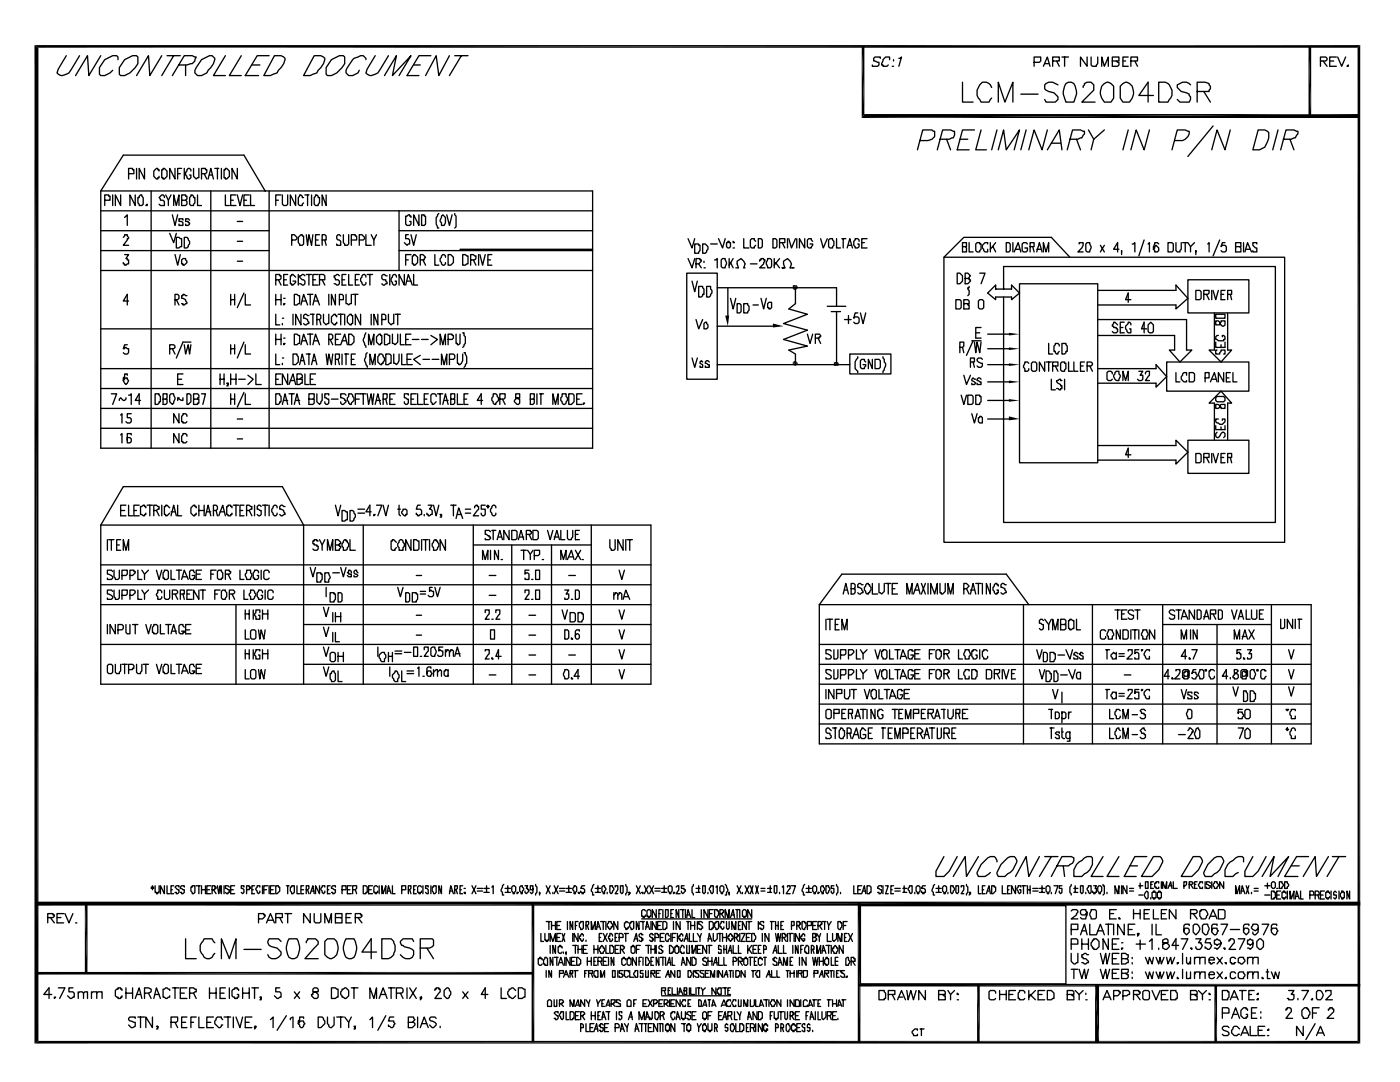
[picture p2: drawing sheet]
<svg xmlns="http://www.w3.org/2000/svg" width="279mm" height="216mm" viewBox="0 0 279 216" stroke-linecap="round" stroke-linejoin="round" font-family="sans-serif">
<g fill="#000">
<path d="M6.9 9h264.6l-263.8 .5zM7.7 9.5l263.8-.5-.6 .5zM172 9.3l.5 13.5-.5 .7zM172 9.3h.5v13.5zM261.1 9.3l.6 14h-.6zM261.1 9.3h.6v14zM270.9 9.5l.6 198.7-.6-.5zM270.9 9.5l.6-.5v199.2zM172 23.5l99.2-.7v.7zM172.5 22.8h98.7l-99.2 .7zM158.2 56.9l.5 .5h-.5zM158.2 57.4h.5l-.5 .3z"/>
<path d="M158.2 57.7l.5-.3v.5zM158.2 56.9h.5v.5zM158.7 57.4l.3 .3-.3 .2zM158.7 56.9h.3l-.3 .5zM158.7 57.4h.6l-.3 .3zM159 56.9l.3 .5h-.6zM144.7 63h.8l-.2 2.1zM154.3 64.6l2.1 .5-2.1 .3zM158.2 72.2l.5 .3h-.5zM158.2 72.5h.5l-.5 .3zM158.2 72.8l.5-.3v.5zM158.2 72.2l.5-.2v.5z"/>
<path d="M158.7 72.5l.3 .3-.3 .2zM158.7 72l.3 .2-.3 .3zM158.7 72.5h.6l-.3 .3zM158.7 72.5l.3-.3 .3 .3zM166.4 72.2l.6 .6h-.6zM166.4 72.8h.6l-.6 .2zM166.4 73l.6-.2v.2zM166.4 72.2h.6v.6zM167 72.8l.2 .2h-.2zM167 72.2h.2l-.2 .6zM167 72.8h.5l-.3 .2zM167.2 72.2l.3 .6h-.5z"/>
<path d="M201.3 66.4l2.2 .3-2.2 .2zM201.3 75.9l2.2 .3-2.2 .3zM201.3 79.6l2.2 .3-2.2 .3zM201.3 69.3l2.2 .3-2.2 .2zM201.3 72.5l2.2 .3-2.2 .2zM201.3 83.1l2.2 .5-2.2 .3zM7.4 179.9h264.1l-264.1 .8zM16.9 180.2l.6 14h-.6zM16.9 180.2h.6v14zM106.1 180.2l.5 27.8h-.5zM7.4 194.5l99-.6v.6zM7.4 193.9h99l-99 .6z"/>
<path d="M106.1 180.2h.5v27.8zM7.4 180.7l264.1-.8v.8zM171.4 196.8l100.1-.5v.5zM171.4 196.3h100.1l-100.1 .5zM6.9 9l.8 198.7-.8 .5zM6.9 9l.8 .5v198.2zM171.2 180.2l.5 27.8h-.5zM171.2 180.2h.5v27.8zM195 196.6l.5 11.4h-.5zM195 196.6h.5v11.4zM218.5 196.6l.8 11.4h-.8zM218.5 196.6h.8v11.4z"/>
<path d="M242.4 196.6l.5 11.4h-.5zM242.4 196.6h.5v11.4zM6.9 208.2l.8-.5h263.2zM6.9 208.2l264-.5 .6 .5z"/>
</g>
<g fill="none" stroke="#000" stroke-width=".26">
<path d="M13.2 11.1l-1.6 2.7-.2 .8 .8 .5a2.43 2.43 0 0 0 2.1-1.3l1.6-2.7M20.1 11.1l-2.4 4-.2-4-2.4 4M23.5 11.9v-.5l-.2-.3a3.2 3.2 0 0 0-3.5 3.7l.3 .3h.8l1.1-.5 .5-.6M24.9 11.9l1.6-.8h.8l.2 .3v1.3a3.8 3.8 0 0 1-3.4 2.4l-.3-.3v-1.3zM32.3 11.1l-2.4 4-.3-4-2.3 4M33.3 11.1h2.7M34.7 11.1l-2.4 4M35.7 13h1.6l1.1-.3 .5-.5 .3-.8-.8-.3h-1.6l-2.4 4M37 13v2.1M40.2 11.9l1.6-.8h.5l.6 .5a3.3 3.3 0 0 1-1.4 2.4l-.2 .6-1.1 .5h-.8l-.5-.5v-.6zM45 11.1l-2.4 4h2.4M48.2 11.1l-2.4 4h2.4"/>
<path d="M50.3 13h1.6M53.7 11.1h-2.4l-2.4 4h2.7M54.8 11.1h1.3l.8 .5a3.3 3.3 0 0 1-1.3 2.4l-.3 .6-1.3 .5h-1.3zM62.7 11.1h1.3l.8 .5a3.3 3.3 0 0 1-1.3 2.4l-.3 .6-1.3 .5h-1.3zM66.1 11.9l1.6-.8h.8l.3 .3v1.3a3.8 3.8 0 0 1-3.4 2.4l-.3-.3v-1.3zM73 11.9v-.3l-.5-.5h-.5l-1.4 .5a4.5 4.5 0 0 0-1.5 3l.5 .5h.8l1-.5 .3-.6M74.9 11.1l-1.6 2.7-.3 .8 .8 .5a2.43 2.43 0 0 0 2.1-1.3l1.6-2.7M76.7 15.1l2.4-4-.8 4 3.7-4-2.4 4M82.5 13h1.4M86 11.1h-2.4l-2.4 4h2.4M89.7 11.1l-2.1 4-.6-4-2.1 4M90.8 11.1h2.6"/>
<path d="M92.1 11.1l-2.4 4M175.7 11.6v-.2h-1.1l-.2 .2v.6l1 .2v.6l-.2 .2h-1.1v-.2M177.5 11.9v-.5h-.8l-.5 .5-.3 .8v.3h.3v.2h.8l.3-.2M178.1 13.2h.2M178.3 11.9v.3zM179.4 11.6h.3l.2-.2-.5 1.8M192.1 16.4v4h2.1M197.9 17.5a1.51 1.51 0 0 0-1.8-1.1 2.28 2.28 0 0 0-.6 3.4l.3 .6h1.6l.5-.8M203.7 18.8h3.5M206.4 12.4h1l.3-.2v-.8h-1.3v1.8M208.2 13.2l.8-1.8 .5 1.8M208.5 12.7h.8"/>
<path d="M210.1 12.2h1.3v-.8h-1.3v1.8M210.9 12.2l.5 1M211.1 16.9l-1-.5h-.8l-.8 .5v.8l.3 .3 1.5 .5 .8 .8v.5l-.5 .6h-1.8l-.3-.6M211.9 11.4h1.4M212.5 11.4v1.8M212.7 16.7a1.12 1.12 0 0 1 1.9 .5l.2 1.6-.5 1.6h-1.6a3.4 3.4 0 0 1 0-3.7zM216.2 17.5l.2-.8 .6-.3h.8l.5 .5v1.1l-2.4 2.4h2.6M217 11.4v1.8l-1.4-1.8v1.8M217.8 11.4v1.6l.2 .2h.8v-.2l.3-.3v-1.3M219.9 17.2l.5-.5 .5-.3 .8 .3 .5 .5v2.4l-.5 .8h-1.3a2.74 2.74 0 0 1-.5-3.2zM219.9 13.2v-1.8l.5 1.8 .8-1.8v1.8M222 12.2h1.3v-.8h-1.3v1.8h1l.3-.2v-.6h-.3l-.2-.2"/>
<path d="M223.6 17.2l.5-.5 .8-.3a1.97 1.97 0 0 1 1.3 2.4l-.2 .8-.6 .8h-1.3l-.5-.8zM224.1 12.2h.5M225.2 11.4h-1.1v1.8h1.1M225.7 12.2h1.3v-.8h-1.3v1.8M226.5 12.2l.5 1M230.2 19h-2.9l1.8-2.6v4M231.2 16.4h1.4a2.14 2.14 0 0 1 .8 3.4l-.3 .6h-1.9zM237.6 16.9l-.8-.5h-.8l-1.1 .5v.6l.8 .8 1.6 .5v.2l.3 .3v.5l-.3 .6h-1.8l-.6-.6M238.9 18.3h2.4v-.3l.3-.3v-.5l-.3-.3v-.2l-.8-.3h-1.6v4M240.2 18.3l1.4 2.1M263.5 12.2h1.1l.2-.3v-.3l-.2-.2h-1.1v1.8M264.1 12.2l.7 1"/>
<path d="M265.4 12.2h.8M266.7 11.4h-1.3v1.8h1.3M267 11.4l.8 1.8 .8-1.8M269.1 13v.2h-.3zM20.1 38.1h98.2v51.3h-98.2v-51.3l4.5-7.1h24.1l4.2 7.1M20.9 40h1.1v-.8h-.3v-.3h-.8v2.1M22.5 38.9v2.1M24.1 38.9v2.1l-1.1-2.1v2.1M25.7 34.7h1v-.8h-.2v-.3h-.8v2.1M27 38.9v2.1l-1.1-2.1v2.1M27.3 33.6v2.1M27.5 39.4h.3v-.2l.2-.3h.3v.3l.3 .2v1.3l-.3 .3h-.5v-.3l-.3-.2z"/>
<path d="M28.8 33.6v2.1l-1-2.1v2.1M30.2 38.1v51.3M31.7 34.1v-.2h-.2v-.3h-.3l-.5 .5v1.1l.5 .5h.3v-.2h.2v-.3M32.5 33.6h.3l.5 .5v1.1l-.5 .5h-.3v-.2h-.2v-1.6h.2zM32.8 39.4v-.2l-.3-.3h-.2l-.6 .5 .3 .3v.3h.5l.3 .2v.8h-.8l-.3-.3M33.1 38.9l.5 1.1v1M34.1 38.9l-.5 1.1M34.9 33.6v2.1l-1-2.1v2.1M35.5 34.7h.5M36.2 33.6h-.7v2.1M36.2 40h.8l.3-.3v-.5h-.3v-.3h-.8v2.1h.8l.3-.3v-.5l-.3-.2M36.8 33.6v2.1"/>
<path d="M38.1 38.9h.3l.2 .3v.2h.3v1.1l-.3 .2v.3h-.5l-.3-.3v-1.3l.3-.2zM38.1 34.1v-.2l-.3-.3h-.2l-.6 .8v.5l.6 .8h.2l.3-.2v-.6h-.3M38.6 33.6v1.6l.6 .5 .2-.2h.3v-1.9M39.4 38.9v2.1h.8M40.2 34.7h.8l.3-.3v-.5h-.3v-.3h-.8v2.1M40.7 34.7l.6 1M41.5 35.7l.6-2.1 .5 2.1M41.8 34.9h.5M42.1 38.1v51.3M42.9 33.6h.8M43.4 33.6v2.1M44.2 33.6v2.1"/>
<path d="M45 33.6h.2l.6 .5v1.1l-.6 .5h-.2v-.2h-.3v-1.6h.3zM45 38.9v2.1h.8M46 40h.6M47.1 38.9h-1.1v2.1h1.1M47.4 33.6v2.1l-1.1-2.1v2.1M47.4 38.9l.5 2.1 .5-2.1M48.7 40h.5M49.7 38.9h-1v2.1h1M50 38.9v2.1h.8M53.7 38.1v51.3M55 40h.6M56.1 38.9h-1.1v2.1"/>
<path d="M56.4 38.9v1.8l.2 .3h.5l.3-.3v-1.8M59 38.9v2.1l-1.1-2.1v2.1M60.6 39.4h-.3v-.2l-.2-.3h-.3v.3l-.3 .2v1.3l.3 .3h.5v-.3l.3-.2M60.9 38.9h.7M61.4 38.9v2.1M62.2 38.9v2.1M63 38.9h.2l.3 .3v.2h.3v1.1l-.3 .2v.3h-.5l-.3-.3v-1.3l.3-.2zM65.1 38.9v2.1l-.8-2.1v2.1M183.6 28h1.6l.8-.2 .5-.5v-1.1h-.2l-.3-.3h-1.9l-1 4M187.6 27.8h1.8l.8-.3 .3-.5v-.8l-.8-.3h-1.6l-1 4M188.9 27.8l.8 2.1M191.6 27.8h1.5"/>
<path d="M194.5 25.9h-2.4l-1.1 4h2.4M195.8 25.9l-1.1 4h2.1M199 25.9l-1.1 4M199.2 20.4v-4l1.4 4 1.5-4v4M199.2 29.9l1.1-4 .5 4 2.7-4-1.1 4M204.8 25.9l-1.1 4M209 25.9l-1 4-1.6-4-1.1 4M209 29.9l2.4-4 .5 4M209.8 28.6h1.9M213.5 27.8h1.6l.8-.3 .5-.8v-.5l-.8-.3h-1.6l-1 4M214.8 27.8l.8 2.1M217.2 25.9l1.1 1.9-.5 2.1"/>
<path d="M220.4 25.9l-2.1 1.9M225.2 25.9l-1.1 4M229.4 25.9l-1.1 4-1.6-4-1 4M234.4 28h1.6a1.8 1.8 0 0 0 1.3-1.8l-.8-.3h-1.6l-1 4M242.1 25.1l-5 6.1M245.5 25.9l-1 4-1.6-4-1.1 4M251.1 25.9h1.3l.5 .3 .3 .3v1l-.8 1.9-1 .5h-1.4zM255.1 25.9l-1.1 4M256.1 27.8h1.6l.8-.3 .5-.8v-.5l-.8-.3h-1.6l-1 4M257.4 27.8l.8 2.1M20.1 42.1h98.2M20.1 54h98.2"/>
<path d="M20.1 46h33.6M20.1 50h33.6M24.6 47.4l.3-.3v-.3h.5l.3 .8h-.3v.3l-.8 1h1.1M24.9 50.8h.8l-.6 .8h.3v.3h.3v.8l-.8 .2v-.2h-.3v-.3M24.9 43.4l.5-.5v2.1M29.1 41l.3-.3v.3zM33.9 46.6l.8 1.8 .5-1.8M34.4 42.9l.5 2.1 .6-2.1M34.7 41v-2.1l.5 2.1 .5-2.1v2.1M34.9 59.8h.6l.2-.3v-.5l-.2-.3h-.6v2.2M34.9 50.8l.6 2.1 .5-2.1M35.2 47.4h.5l.3 .2h.2v1.6h-.2l-.3 .3h-.5z"/>
<path d="M35.2 59.8l.5 1.1M36.2 51.9l.3-.3h.5l.3 .8-.5 .5h-.3v-.2h-.3zM36.5 43.9v-.2h-.8v.5h.5l.3 .2v.6h-.8v-.3M36.8 47.4h.5l.5 .8v.5l-.5 .8h-.5zM37.3 59h-.3l-.2-.3h-.3v.3h-.3v.5l.8 .3v.3l.3 .2v.3h-.3l-.2 .3h-.3v-.3h-.3M37.8 43.9l-.2-.2h-.6v.5h.6v.2h.2v.3l-.2 .3h-.6v-.3M46 59.8h.8M46 58.7v2.2M46.8 58.7v2.2M47.4 52.1h1M47.4 48.2h1M47.4 44.2h1"/>
<path d="M48.7 58.5l-1.3 2.9M48.9 58.7v2.2h1.1M55 55.8h.8l.3-.2v-.6h-.3v-.2h-.8v2.1M55 58.7v2.2M55 59.8h1.1M55.6 55.8l.5 1.1M56.1 58.7v2.2M56.6 59.5h.3zM56.6 55.8h.5M57.4 54.8h-.8v2.1h.8M58.2 47.9h.8l.3-.3v-.2l-.6-.6h-.5v2.1M58.7 58.7h.6l.2 .3h.3v1.6h-.3l-.2 .3h-.6z"/>
<path d="M59 55.3l-.5-.5h-.3v.2h-.3v1.6h.3v.3h.3l.5-.5v-.3h-.5M59.5 47.4l.6-.6h.2v.3h.3v1.6l-.3 .2h-.5v-.2l-.3-.3zM59.5 54.8v2.1M60.9 55l-.3-.2-.8 .2v.3l.5 .5h.3l.3 .3v.5l-.3 .3-.8-.3M61.1 46.8l.3 2.1 .2-2.1 .6 2.1 .2-2.1M61.1 54.8h1.1M61.4 58.7h1M61.6 54.8v2.1M61.9 58.7v2.2M62.4 55.8h.6M63 47.9h.5M63.5 54.8h-1.1v2.1h1.1"/>
<path d="M63.8 55.8h1v-.8l-.2-.2h-.8v2.1M63.8 46.8h-.8v2.1h.8M64.3 47.9h.8v-.8l-.3-.3h-.5v2.1M64.3 55.8l.5 1.1M64.8 47.9l.3 1M65.6 58.7v2.2M66.9 58.7v2.2l-.8-2.2v2.2M67.7 59.8h.8v-.8l-.2-.3h-.6v2.2M67.7 55l-.2-.2-.8 .2 .2 .8h.6l.2 .3v.5l-.2 .3-.8-.3M68 47.1l-.3-.3h-.2l-.3 .3v.5l.8 .6v.7h-.8v-.2M68.3 55.8h.5M68.5 46.8v1.6l.3 .3v.2h.5l.3-.2v-1.9"/>
<path d="M69.1 58.7v1.9h.2l.3 .3 .2-.3h.3v-1.9M69.1 54.8h-.8v2.1h.8M69.6 54.8v2.1h.8M70.1 47.9h1.1v-.8h-.3v-.3h-.8v2.1M70.4 58.7h1M70.9 58.7v2.2M70.9 55.8h.5M71.7 54.8h-.8v2.1h.8M71.7 47.9h.8l.3-.3v-.2l-.6-.6h-.5v2.1M73 55.3v-.3l-.2-.2h-.3l-.5 .8v.5l.5 .8h.3l.2-.3v-.2M73 46.8v2.1h1.1M73.3 54.8h1"/>
<path d="M73.8 54.8v2.1M74.1 46.8l.5 1.1v1M75.1 46.8l-.5 1.1M77.3 55h-.3l-.3-.2h-.2l-.3 .2v.6l.3 .2h.5v.3l.3 .3v.2h-.3l-.3 .3h-.2l-.3-.3M77.8 54.8v2.1M79.1 55.3v-.3l-.3-.2h-.2l-.5 .8v.5l.5 .8h.2l.3-.3v-.5h-.3M79.6 46h38.7M79.6 50h38.7M79.6 42.1v11.9M80.7 54.8v2.1l-1.1-2.1v2.1M81 56.9l.5-2.1 .8 2.1M81 51.9h.5"/>
<path d="M81.2 56.1h.8M81.5 46.8h-.5v.8h.5l.3 .3v.8h-.3l-.3 .2-.5-.5M82 50.8h-1v2.1M82 43.4v-.3h-.2v-.2l-.8 .2v1.6l.2 .3h.6l.2-.3v-.5h-.2M82 46.8l.5 2.1 .6-2.1M82.5 50.8h.3l.5 .5v1.1l-.5 .5h-.3v-.2h-.2v-1.6h.2zM82.5 54.8v2.1h.8M83.6 42.9v2.1l-1.1-2.1v2.1M83.9 51.9h.8v-.3l.2-.3-.5-.5h-.5v2.1M84.1 42.9h.6v.2h.2v1.6l-.2 .3h-.6zM84.4 51.9l.5 1M86.8 50.8v2.1h.8"/>
<path d="M87.6 42.6l-.6 .8v1.3l.3 .8h.3M88.4 42.9l.5 .5v1l-.3 .6h-.5v-.6l-.3-.2 .3-1.1zM88.9 51.3v-.2l-.3-.3h-.2l-.6 .8v.5l.6 .8h.2l.3-.2v-.3M89.2 42.9l.5 2.1 .5-2.1M89.4 50.8h.6l.5 .5v1.1l-.5 .5h-.6zM90.8 42.6v.3l.2 .2v2.1l-.2 .3M91.8 49.7h26.5M92.3 50.8h.6l.2 .3h.3v1.6h-.3l-.2 .2h-.6zM93.9 51.9h.8l.3-.3v-.5h-.3l-.2-.3h-.6v2.1M94.5 51.9l.5 1M95.5 50.8v2.1M95.8 50.8l.5 2.1 .5-2.1"/>
<path d="M97.4 51.9h.5M98.2 50.8h-.8v2.1h.8M137.1 54.5h6v21.2h-6zM137.3 47.6l.8 1.9 .5-1.9M137.3 51.6l.8 1.8 .5-1.8M138.1 56.1l.5 2.1 .6-2.1M138.6 48.7h.8v.2h.3v1.1l-.3 .3v.2h-.8zM138.9 52.7h.5l.6-.6v-.2h-.3v-.3h-.8v1.8M139.4 57.2h.8v.2l.3 .3v1h-.3v.3l-.2 .3h-.6zM139.4 52.7l.6 .7M140.2 48.7h.6l.5 .5v.5l-.5 .8h-.6zM140.5 52.1v.3z"/>
<path d="M140.5 53.4h.3M141 57.2h.8v.5l.3 .2v.6l-.5 .8h-.6zM141.8 48.7h1.3M142.6 51.9h.3l.2-.3v1.8M143.1 57.4h23.9v3.7M143.4 47.6l.8 1.9 .5-1.9M143.9 51.9l.3-.3h.5l.3 .8-.3 1h-.5l-.3-.2zM145 48.4h.3v-.2h.2v.2h.3v.8l-.3 .3h-.2l-.3-.3zM145.3 57.4v5.6M145.5 51.6v1.8M145.8 59.5l.5 2.1 .5-2.1M145.8 52.4l.5 1"/>
<path d="M146.3 48.2l.3 .2h-.3zM146.3 49.5h.3zM146.3 51.6l-.8 1.3M146.8 53.4h.6l-.3-.7v-.6l.8-.5 .5 .5 .3 .6-.3 .7h.3M148.4 47.6v1.9h1.1M149.8 52.7h1.3M150.8 48.2l-.3-.3v-.3h-.5l-.2 .3v1.3l.2 .3h.5v-.3l.3-.3M151.3 47.6h.6l.2 .3v1.3l-.2 .3h-.6zM151.6 52.1v-.2h.3v-.3h.5v.3h.3l-.3 .8-.8 .7h1.1M151.9 59.5l.5 2.1 .5-2.1M153.2 51.6h.5l.3 .3v1.3l-.3 .2h-.5l-.3-.7zM154.3 47.6h.5l.2 .3v1.3l-.2 .3h-.5z"/>
<path d="M154.5 51.6v1.8M154.8 52.4l.8 1M155.6 48.4h1v-.8h-1v1.9M155.6 51.6l-1.1 1.3M156.1 53.4h.5l-.2-.7v-.6l.8-.5 .5 .5 .3 .6-.3 .7h.8M156.1 48.4l.5 1.1M157.2 47.6v1.9M157.4 47.6l.6 1.9 .7-1.9M158.7 57.4v3.2l-1.3 1 3.7 1.1-4.7 1.9 4.7 1.3-4.7 1.8 4.7 1.4-3.7 .7 1.3 .8v2.2M159 47.6v1.9M160.6 47.6v1.9l-1.1-1.9v1.9M162.2 48.2l-.3-.3v-.3h-.5l-.3 .3v1.3l.3 .3h.5v-.3l.3-.3v-.2h-.5"/>
<path d="M163.8 47.6l.5 1.9 .8-1.9M165.4 47.9l.2-.3h.6v.3l.2 .3v.7l-.2 .3v.3h-.6l-.2-.3zM167 47.6v1.9h.7M168 47.6h.8M168.3 47.6v1.9M169.1 49.5l.5-1.9 .5 1.9M169.3 48.9h.6M171.4 48.2v-.3l-.2-.3h-.5v.3l-.3 .3v.7l.3 .3v.3h.5l.2-.3v-.5h-.2M172 48.4h.5M173 47.6h-1v1.9h1M188.4 51.3h68v56.9h-68zM188.4 51.3l4-3.9h17.4l3.7 3.9"/>
<path d="M190.8 59.8h.8l.2 .3v1.3l-.2 .2h-.8zM191 54.5h.6l.5 .5v1.1l-.5 .5h-.6zM192.1 49.2h.8v-.8h-.8v1.9h.8v-.8l-.3-.3M192.6 55.6h.8v-.3l.3-.3-.6-.5h-.5v2.1h.5l.6-.5v-.3h-.3v-.2h-.3M193.4 48.4v1.9h.8M193.4 57.2v.2h-.3v.3l.3 .2v.8l-.3 .3M195 48.4h.5v.3h.3v1l-.3 .3v.3h-.5l-.3-.3v-1.3zM195.5 59.8h.6l.2 .3v1.3l-.2 .2h-.6l-.2-.2v-1.3zM195.5 54.5h1.1l-.8 2.1M197.1 48.7v-.3h-.5l-.5 .5v.6l.5 .8h.5v-.6M197.1 58.5l1.6-1.6v.8h3.2v-.8l1.6 1.6-1.6 1.3v-.5h-3.2v.5zM197.6 48.4v1.9"/>
<path d="M198.2 49.2l.5 1.1M198.7 48.4l-1.1 1.3M200.3 57.7v-4.5h54.2v51h-54.2v-44.9M200.8 48.4h.5l.3 .3v1.3l-.3 .3h-.5zM202.1 48.4v1.9M202.4 50.3l.8-1.9 .5 1.9M202.7 49.7h.8M203.5 56.6h15.6v35.7h-15.6zM205.1 48.7l-.3-.3h-.5l-.3 .3v1.3l.3 .3h.5l.3-.3v-.5h-.6M205.6 49.2h.8v-.8h-.8v1.9M206.1 49.2l.3 1.1M206.9 50.3l.5-1.9 .6 1.9"/>
<path d="M206.9 49.7h.8M208.2 50.3v-1.9l.6 1.9 .5-1.9v1.9M215.4 48.7v-.3h.8v.5l-.3 .6-.8 .8h1.1M216.7 48.7l.3-.3h.5l.3 .8-.3 1.1h-.5l-.3-.3zM219.1 57.9h15.6v-1l2.4 2.6-2.4 2.1v-.7h-15.6M219.6 48.9l.8 1.4M220.4 48.9l-.8 1.4M223.3 49.7h-1.1l.8-1.3v1.9M223.8 50.3v-.3v.8M225.7 59.8h-1.1l.6-1.3v1.8M226 48.7h.2l.3-.3v1.9M228.3 47.9l-1 3.2"/>
<path d="M229.1 48.7l.3-.3v1.9M231.2 48.7l-.2-.3h-.5l-.3 .8v.5l.3 .3v.3h.5l.2-.3v-.5l-.5-.6-.5 .8M233.1 48.4h.8l.3 .3v1.3l-.3 .3h-.8zM234.7 48.4v1.6l.2 .3h.6v-.3l.2-.3v-1.3M236 48.4h1.1l.5 .8v1.1M236.5 48.4v1.9M237.1 55.8h12.1v6.6h-12.1zM238.4 48.4l-.8 .8M238.7 57.9h.7l.3 .3v1.3l-.3 .3h-.7zM238.7 50.3v-.3v.8M240.2 58.7h.8l.3-.2v-.6h-1.1v1.9M240.8 58.7l.5 1.1"/>
<path d="M241 48.7l.3-.3v1.9M241.8 57.9v1.9M242.1 57.9l.5 1.9 .6-1.9M243.4 47.9l-1.3 3.2M243.7 58.7h.5M244.5 48.4h-.6l-.2 .8 .2-.3h.6l.2 .3v.8l-.2 .3h-.6l-.2-.3M244.5 57.9h-.8v1.9h.8M245 58.7h.8v-.8h-.8v1.9M245.5 58.7l.3 1.1M246.6 49.2h1v-.8h-1v1.9h1v-.8l-.2-.3M248.2 48.4v1.9M248.4 50.3l.6-1.9 .8 1.9"/>
<path d="M248.7 49.7h.8M250.8 48.7v-.3h-.8v.5l.6 .6h.2v.8h-.8v-.3M20.1 77.5h98.2M20.1 65.6h98.2M20.1 73.6h98.2M22.2 78.6h1.1l-.8 2.1M25.1 79.4v.2l-.2 .3h-.3l-.5-.5-.3 .2v.3M25.4 74.9v-.3h-.5v.5a1.02 1.02 0 0 0 .2 1.6l.6-.8-.3-.2v-.3h-.5v.3l-.3 .2M25.4 68.8h-.5l-.3 .8h.3v-.3l.8 .3v.8l-.3 .2h-.5l-.3-.2M25.7 78.8h.2l.3-.2v2.1M25.7 60.1h-1.1l.8-1.4v2.2M28 79.9h-1l.8-1.3v2.1"/>
<path d="M31 78.6h.7v.2l.3 .3v1.1h-.3v.2l-.2 .3h-.5zM32.5 79.6h.6l.2-.2v-.8h-.8v2.1h.6l.2-.3v-.8h-.2M33.9 69.6h.8l.2-.3v-.2l-.2-.3h-.8v1.8M34.1 78.6h.6l.2 .8-.2 1-.3 .3-.5-.5v-1.4zM34.4 69.6l.5 1M35.5 75.7h.7M36.5 79.4v.5l-.8-.3v-.2h-.2v.5M36.5 74.6h-1v2.1h1M36.8 68.8l.2 1.8 .6-1.8 .2 1.8 .3-1.8M37.3 78.6h.5l.3 .2v1.4l-.5 .5h-.3zM38.1 68.3h-1.6l-1.3 3.1M38.6 79.6h.8v-.2h.3v-.6l-.3-.2h-.8v2.1h.8v-.3h.3v-.8h-.3"/>
<path d="M40.2 78.6h.8l-.5 2.1M43.9 75.7h.8M43.9 74.6v2.1M44.7 74.6v2.1M45.5 76.5v.2l-.3-.2h.3v.5h-.3M46 75.7h1.1M46 79.6h.8M46 68.8v1.8M46 74.6v2.1M46 78.6v2.1M46 69.6h.8M46.8 68.8v1.8"/>
<path d="M46.8 78.6v2.1M47.1 74.6v2.1M47.6 75.7h1.3M48.7 78.3l-1.3 2.9M48.7 68.3l-1.3 3.1M48.9 78.6v2.1h1.1M48.9 68.8v1.8h1.1M49.5 74.9l1 .8-1 1M51.1 74.6v2.1h1M55 78.6h.8v.2l.3 .3v1.1h-.3v.2l-.2 .3h-.6zM55 62.7v2.1h.8M55 70.6v2.2h.8"/>
<path d="M55 66.7v2.1M55 75.7h.6M55 67.7h1.1M56.1 74.6h-1.1v2.1h1.1M56.1 66.7v2.1M56.4 64.6v.2zM56.4 72.5v.3zM56.4 63.5h.2M56.4 71.4h.2M56.6 60.6h.3l-.3 .3zM56.6 67.5h.3zM56.6 68.5h.3l-.3 .3z"/>
<path d="M56.6 79.9h.8M57.4 74.6v2.1l-1-2.1v2.1M57.7 76.7l.8-2.1 .5 2.1M57.7 78.6h1M57.9 75.9h.8M58.2 78.6v2.1M58.5 70.6h.8v.3l.2 .3v1l-.5 .6h-.5zM58.5 62.7v2.1M58.7 66.7h.6l.2 .2h.3v1.6h-.3l-.2 .3h-.6zM59 79.9h.8M59.3 75.7h.5l.3-.3h.2v-.5l-.2-.3h-.8v2.1h.5l.3-.2h.2v-.8h-.5M59.8 72.8l.5-2.2 .6 2.2"/>
<path d="M60.1 60.9l.5-2.2 .8 2.2M60.1 62.7v2.1l-1.1-2.1v2.1M60.1 68.8l.5-2.1 .8 2.1M60.1 72h.5M60.3 60.1h.8M60.3 68h.8M60.9 74.6v2.1h.7M61.1 70.6h.8M61.4 66.7h1M61.6 79.6h.8l.3-.2v-.8h-1.1v2.1h.8l.3-.3v-.8h-.3M61.6 63h-.2l-.3-.3h-.2l-.3 .3v.5l.8 .3v.2l.2 .3v.3h-.2l-.3 .2h-.2l-.3-.2M61.6 70.6v2.2"/>
<path d="M61.9 66.7v2.1M61.9 75.7h.5M61.9 62.7h.8M62.2 72.8l.5-2.2 .5 2.2M62.4 60.9l.6-2.2 .8 2.2M62.4 68.8l.6-2.1 .8 2.1M62.4 62.7v2.1M62.4 72h.6M62.7 60.1h.8M62.7 68h.8M63 74.6h-1.1v2.1h1.1M63.2 78.6v1.6l.6 .5 .5-.8v-1.3"/>
<path d="M63.2 63.8h.6l.2-.3v-.5l-.2-.3h-.6v2.1M63.8 63.8l.2 1M64.6 62.7v1.6l.5 .5 .3-.2h.2v-1.9M65.1 70.6l.3 2.2 .2-2.2 .5 2.2 .3-2.2M65.6 78.8v-.2h-.8v.8l.8 .2v.8l-.2 .3h-.3l-.3-.3v-.2M65.6 67.7h.5l.3-.2v-.6l-.3-.2h-.5v2.1M65.9 67.7l.5 1.1M66.1 79.6h1.4M66.9 71.7h.6l.2-.3v-.8h-.8v2.2M66.9 67.7h.6M67.2 63.2v-.2h-.3v-.3h-.2l-.6 .5v1.1l.6 .5h.2v-.2h.3v-.3M67.5 62.7h1"/>
<path d="M67.5 71.7l.2 1.1M68 66.7h-1.1v2.1h1.1l.8-2.1 .5 2.1M68 62.7v2.1M68.3 70.6v2.2M68.3 68h.8M68.8 62.7v2.1M68.8 70.6h.8M69.1 78.8l-.3-.2h-.8v.8l.8 .2v.3h.3v.3l-.6 .5h-.2l-.3-.3v-.2M69.1 70.6v2.2M69.3 63.2l.5-.5h.3v.3h.3v1.6h-.3v.2h-.3l-.5-.5zM69.6 78.6h.5l.5 .8v.5l-.5 .5v.3h-.3l-.2-.3v-.2l-.3-.3v-.5l.3-.3zM69.6 66.7h.5l.5 .5v1.1l-.5 .5h-.5z"/>
<path d="M70.1 71.7h.5M70.9 70.6h-.8v2.2h.8M70.9 79.6h.8M72 62.7v2.1l-1.1-2.1v2.1M72.5 78.6v2.1M73 78.6h-2.1v2.1M73 66.4l-.5 1.3 .5 1.6M73.3 78.6l.3 2.1 .5-2.1 .2 2.1 .3-2.1M73.3 70.4l-.3 .2v.6l-.2 .5 .5 1.6M73.6 68.8v-2.1l.5 2.1 .5-2.1v2.1M73.8 72.8v-2.2l.5 2.2 .6-2.2v2.2M74.1 62.7v2.1"/>
<path d="M75.1 67.2l.6-.5h.2v.2h.3v1.6h-.3v.3h-.2l-.6-.5zM75.1 79.9h.8M75.4 62.7v2.1l-.8-2.1v2.1M75.7 70.6h.5l.5 .8v.6l-.2 .2v.3h-.3v.3h-.3l-.5-.6v-1l.3-.3zM76.2 63.8h.8v-.8l-.3-.3h-.5v2.1M76.5 79.6h.5l.3-.2v-.8h-.8v2.1M76.7 66.7h.6l.2 .2h.3v1.6h-.3l-.2 .3h-.6zM77 70.6h.8l.3 .3v1.6h-.3l-.3 .3h-.5zM77 79.6l.3 1.1M77.5 62.7v1.6l.6 .5 .2-.2h.3v-1.9M77.8 79.6h.5M78.3 66.7v1.8h.3l.2 .3 .6-.5v-1.6"/>
<path d="M78.6 70.6v1.9h.2l.3 .3 .5-.8v-1.4M78.8 78.6h-1v2.1h1M78.8 62.7h1.1M79.4 62.7v2.1M79.9 66.7v2.1h.8M80.2 70.6v2.2h.8M81 67.7h.5M81.2 71.7h.8M81.5 78.8v-.2h-.8v.8l.8 .2v.8l-.3 .3h-.2l-.3-.3v-.2M82 66.7h-1v2.1h1M82 79.6h.5M82.3 70.6h-1.1v2.2h1.1"/>
<path d="M82.3 67.7h1.3M83.1 78.6h-1.1v2.1h1.1M83.3 78.6v2.1h1.1M83.9 70.9l-1.4 .8 1.4 1.1M84.1 67.7h1.4M84.4 71.7h1.3M84.7 79.6h.5M85.5 78.6h-.8v2.1h.8M86 66.9l1.3 .8-1.3 1.1M86.3 71.7h1.3M87 79.1v-.3l-.2-.2h-.5l-.3 .2v1.4l.3 .2v.3h.2l.5-.5M87.3 78.6h1.1"/>
<path d="M87.8 68.8v-2.1l.6 2.1 .5-2.1v2.1M87.8 78.6v2.1M88.1 72.8v-2.2l.5 2.2 .6-2.2v2.2M88.6 79.9h.8M89.4 67.7h.8l.3-.2v-.6h-.3v-.2h-.8v2.1M89.7 71.7h.8l.3-.3v-.5l-.3-.3h-.8v2.2M90 79.6h.5l.3-.2v-.8h-.8v2.1h.5l.3-.3v-.8h-.3M91 66.7v1.8h.3v.3h.2l.3-.3v-1.8M91.3 78.6v2.1h1M91.3 70.6v1.9h.2v.3h.3l.3-.3 .2-.5v-1.4M92.3 66.4h.3v.5l.3 .3v1.3l-.6 .8M92.6 70.4h.3l.2 .8v1.3l-.5 .8"/>
<path d="M92.6 79.6h.5M93.4 78.6h-.8v2.1h.8M96.3 79.9h-1.1l.8-1.3v2.1M98.4 78.6h.6l.5 .8v.5l-.5 .5v.3h-.3l-.3-.3v-.2l-.2-.3v-.5l.2-.3zM99.7 79.6h.8l.3-.2v-.8h-1.1v2.1M100.3 79.6l.5 1.1M102.9 78.6v.8l.8 .2v.8l-.2 .3h-.3l-.5-.5v-.3l.5-.5h.5v-.8zM105.8 79.6h.6l.2-.2v-.8h-.8v2.1h.6l.2-.3v-.8h-.2M107.2 78.6v2.1M107.7 78.6h.8M107.9 78.6v2.1M112.2 78.6h.8v.5l.2 .3v.5l-.5 .8h-.3l-.2-.3v-.2l-.3-.3v-.5l.3-.3z"/>
<path d="M113.5 78.6h.8l.3 .2v1.4l-.6 .5h-.5zM115.1 79.6h.5M116.2 78.6h-1.1v2.1h1.1M138.1 71.4l.5 1.9 .6-1.9M138.9 63.8l.5 1.8 .8-1.8M140.2 72.2l-.2-.2-.3 .2v.3l.5 .3v.5h-.5v-.3M140.5 64.6l.3-.3h.2v.3l.3 .2v.6l-.3 .2h-.5zM141.6 72.2l-.3-.2h-.3l-.2 .2v.3l.8 .3v.5h-.8v-.3M143.1 72.8h26.5M143.1 65.1h11.2M147.1 60.6h.5l.3 .3v1.3l-.3 .2h-.5zM148.4 60.6h.8v.3l.3 .2v.8l-.3 .3v.2h-.8z"/>
<path d="M150.3 60.9h1M153.5 60.3h.5v1.1l-.3 .2h-.2v-.2h-.3v-.8zM161.1 66.7l.6 1.8 .5-1.8M162.7 67.5h.8v-.3h.3v-.3l-.3-.2h-.8v1.8M163.2 67.5l.6 1M165.1 61.1h3.7M165.9 62.2h1.8M167 62.2v10.3M168.5 63.8h1.4M169.3 63v1.6M169.6 70.6h8.2v4h-8.2zM171.2 71.2v.2l-.5 .8v1.4l.5 .5v.2"/>
<path d="M171.2 62.4h-.5l-.3 1.1 .3-.3h.5l.2 .3v.8l-.2 .3h-.5l-.3-.3M171.7 62.4l.5 2.2 .6-2.2M172.8 72.2l-.3-.2v-.3h-.5l-.3 .3v1.3l.3 .3h.5l.3-.8h-.6M174.1 71.7v1.9l-.8-1.9v1.9M174.6 71.7h.8l.3 .3v1.3l-.3 .3h-.8zM176.2 71.2v.2l.3 .3v.5l.2 .3v.5l-.5 1.3M191.6 69.3h.5l.3-.2v-.8h-.8v2.1M191.8 78.8l.6 1.9 .5-1.9M192.1 69.3l.3 1.1M192.4 74.9l.5 1.8 .8-1.8M192.4 60.6h1v-.5l-.3-.3h-.7v1.8h1v-.7h-.3v-.3M193.1 78.8h.8l.3 .3v1.3l-.3 .3h-.8z"/>
<path d="M193.7 72.2h.8v-.8h-.8v1.9M193.9 68h1.9M194.2 72.2l.3 1.1M194.2 68l-1.3 2.9M194.5 68.3l.2 2.1 .3-2.1 .5 2.1 .3-2.1M194.7 78.8h.8v.3h.3v1.1l-.3 .2v.3h-.8zM194.7 75.7h-.2l-.3-.3-.3 .3v.2l.8 .6-.2 .2h-.6v-.2M194.7 66.4h.8M195.8 65.4h-1.1v2.1h1.1M195.8 75.7l-.3-.3h-.2l-.3 .3v.2l.8 .3v.5h-.8v-.2M196.1 71.7l-.3-.3h-.5l-.3 .3v.3l.3 .2 .8 .3v.5l-.3 .3h-.5l-.3-.3M197.1 79.9h4.2"/>
<path d="M197.1 72.8h4.2M197.1 66.7h4.2M197.1 69.6h4.2M197.1 76.2h4.2M205.3 72.5l-.2-.3h-.6l-.2 .8v.3l.2 .3v.5h.6l.2-.3v-.2M205.8 72.5l.3-.3h.5l.3 .3v1.3l-.3 .3h-.5l-.3-.3zM208.5 72.2v1.9l-1.1-1.9v1.9M208.8 72.2h1M209.3 68.5v2.1h.8M209.3 72.2v1.9M209.8 75.7v2.1h.8M210.1 73h1v-.8h-1v1.9"/>
<path d="M210.6 73l.5 1.1M211.4 69.1v-.3l-.3-.3h-.5v.3l-.3 .3v1h.3v.3l.3 .2h.2v-.2l.3-.3M211.9 72.2h.6v.3h.2v1.1l-.2 .2v.3h-.6l-.2-.3v-1.3zM211.9 68.5h.8v.3l.3 .3v1h-.3v.3l-.2 .2h-.6zM211.9 75.9h-.2v-.2l-.8 .2v.3l.2 .3 .6 .2v.3h.2v.5h-.2v.3l-.8-.3M212.5 75.7v2.1M213.3 72.2v1.9h.7M214.3 72.2v1.9h.8M215.6 73h.6M216.4 72.2h-.8v1.9h.8M217 73h.8l.2-.2v-.3l-.2-.3h-.8v1.9M217.5 73l.5 1.1"/>
<path d="M219.1 73.6h11.6v-.8l2.1 2.3-2.1 2.2v-.8h-11.6M219.1 63.8h17.7v6h1.1l-2.4 2.4-2.1-2.4h1v-2.9h-15.3M222 74.6v-.3l-.3-.2h-.5l-.3 .2v1.4l.3 .2h.5l.3-.2M222.5 74.3l.3-.2h.5v.5l.3 .3-.3 1h-.5l-.6-.8zM223 64.8l-.5-.5h-.3l-.2 .8h.2v.3h.6v.2h.2v.5l-.2 .3h-.6l-.2-.3M223.6 65.4h.5M224.1 75.9v-1.8l.5 1.8 .6-1.8v1.8M224.4 64.3h-.8v2.1h.8M225.7 64.8v-.2l-.3-.3h-.2v.3l-.6 .5v.5l.6 .8h.5v-.8h-.3M227.3 74.1h.8l-.6 .8h.6v.8l-.3 .2h-.5l-.3-.2M228.6 74.6v-.3l.3-.2h.5v.8l-.8 1h.8M228.9 65.6h-1.1l.5-1.3v2.1"/>
<path d="M229.1 64.8l.6-.5 .5 .5v1.3l-.3 .3h-.5l-.3-.3zM232.8 72.2h16.4v5.9h-16.4zM234.7 74.3v1.9h.8M236.8 74.9v-.6h-.5l-.6 .8v.6l.6 .5h.5v-.3M237.3 74.3h.8l.3 .3v1.3l-.3 .3h-.8zM240.5 75.4h.8v-1.1h-.8v1.9M241.6 76.2l.8-1.9 .5 1.9M241.8 75.7h.8M242.4 62.4v7.4h-1.1l2.4 2.4 2.1-2.4h-.8v-7.4M242.6 64v.8h.8l.3-.8h.8v.8l-.3 .3h-.3l-.5-.5v-.3l-.2-.3zM242.6 62.7h1.9v.8h-1.9zM242.6 79.4l.3-.3h1.3l.3 .3v.5l-.3 .3h-1.3l-.3-.3z"/>
<path d="M242.6 68.3v1h1.9v-1M242.9 69.8h-.3v.8h.8l.3-.8h.8v.8h-.3M243.2 66.9h-.3l-.3 .3v.5h.3l.3 .3h1v-.3h.3v-.5l-.3-.3h-.3v.3M243.7 68.8v.5M244.2 74.3v1.9l-1-1.9v1.9M244.7 75.4h.6M245.5 74.3h-.8v1.9h.8M246.1 74.3v1.9h.8M20.1 81.5h98.2M20.1 85.5h98.2M24.1 82.8l.2-.3v1.9M24.1 86.8l.2-.3v1.9"/>
<path d="M26.2 82.5h-.8v.8h.5l.3 .3v.5l-.3 .3h-.5l-.3-.3M26.2 86.8v-.3h-.8v1.9h.5l.3-.3v-.5l-.3-.3h-.5v.5M35.7 82.5v1.9l-1-1.9v1.9M35.7 86.5v1.9l-1-1.9v1.9M37.3 83.1v-.3l-.3-.3h-.5v.3l-.3 .3v1h.3v.3h.5l.3-.3M37.3 87v-.2l-.3-.3h-.5v.3l-.3 .2v1.1h.3v.3h.5l.3-.3M47.4 83.6h1M47.4 87.6h1M56.4 80.7l.5-2.1 .5 2.1M58.7 80.7l.6-2.1 .5 2.1M74.9 80.7l.5-2.1 .5 2.1M88.4 80.7l.5-2.1 .5 2.1"/>
<path d="M110.3 80.7v-2.1l.6 2.1 .5-2.1v2.1M116.4 80.4h.3l-.3 .3zM193.9 82.5l.6 1.9 .5-1.9M195.5 83.1h.3l.3 .2v1.1h-.6l-.2-.3v-.8h.2zM197.1 83.6h4.2M219.1 88.9h15.6v-1.1l2.4 2.4-2.4 2.4v-.8h-15.6M225.7 90.8h-1.1l.6-1.4v1.9M237.1 87.8h12.1v6.7h-12.1zM238.7 90.5h.7l.3 .3v1.3l-.3 .2h-.7zM240.2 91.3h1.1v-.8h-1.1v1.8M240.8 91.3l.5 1M241.8 90.5v1.8"/>
<path d="M242.1 90.5l.5 1.8 .6-1.8M242.4 87.8v-7.4h-1.1l2.4-2.3 2.1 2.3h-.8v7.4M242.6 80.7v.8h.6l.5-.8h.8v.8h-.8v-.3h-.3v-.2l-.2-.3zM242.6 84.9v.8h1.9v-.8M242.9 86.3l-.3 .2v.5l.3 .3h.3l.2-.3 .5-.7h.3l.3 .2v.5l-.3 .3M243.2 83.6h-.6v.5l.8 .6h.5l.6-.6v-.5h-.6v.3M243.7 85.2v.5M243.7 91.3h.5M244.5 90.5h-.8v1.8h.8M245 91.3h.8v-.8h-.8v1.8M245.5 91.3l.3 1M20.1 104.8h109.8v31.7h-109.8z"/>
<path d="M20.1 104.8l4.5-7.7h31.8l4.2 7.7v31.7M20.1 112.7h109.8M20.1 116.7h109.8M21.4 107.7v2.1M21.7 107.7h1.1M22.2 107.7v2.1M22.5 118l-.3-.3h-.8v.8h.3l.8 .6v.2l-.3 .3h-.8v-.3M22.5 114l-.3-.2h-.8v.8h.3l.8 .5v.3l-.3 .2h-.8v-.2M22.8 117.7v1.4l.2 .2v.3h.5l.3-.3v-1.6M22.8 113.8v1.3l.2 .3v.2h.5l.3-.2v-1.6M23.3 108.7h.5M24.1 107.7h-.8v2.1h.8"/>
<path d="M24.1 101.9h.8M24.3 118.8h.8l.3-.3v-.8h-1.1v1.9M24.3 114.8h.8l.3-.2v-.8h-1.1v1.8M24.6 109.8v-2.1l.5 2.1 .6-2.1v2.1M25.1 100.8h-1v2.1h1M25.7 100.8v2.1h.8M25.9 118.8h.6l.5-.5v-.3l-.3-.3h-.8v1.9M25.9 114.8h.6l.5-.5v-.3h-.3v-.2h-.8v1.8M26.7 101.9h.6M27.5 117.7v1.9h.8M27.5 113.8v1.8h.8M27.8 100.8h-1.1v2.1h1.1"/>
<path d="M28.3 117.7l.5 .8v1.1M28.3 113.8l.5 .8v1M29.1 101.3v-.2h-.3v-.3l-.8 .3v1.6l.8 .2v-.2h.3v-.3M29.4 100.8h1M29.6 117.7l-.8 .8M29.6 113.8l-.8 .8M29.9 100.8v2.1M30.7 101.9h.5l.3-.3h.2v-.5h-.2l-.3-.3h-.5v2.1M31.2 113.8l.5 1.8 .6-1.8M31.2 101.9l.5 1M32.3 118.3v-.3l-.3-.3h-.5v.6l-.3 .2v.3l.3 .3v.5h.5l.3-.3v-.2M32.3 100.8v2.1"/>
<path d="M32.8 113.8h.5l.3 .2v1.4l-.3 .2h-.5v-.2h-.3v-1.1l.3-.3zM32.8 117.7v1.6l.3 .3h.5l.3-.3v-1.6M33.9 101.3l-.6-.5h-.2v.3h-.3v1.6h.3v.2h.2l.6-.5M34.1 102.9l.6-2.1 .5 2.1M34.1 113.8v1.8h.8M34.1 102.1h.8M34.4 118.5h.8l.3-.2v-.3l-.3-.3h-.8v1.9M34.9 118.5l.6 1.1M35.2 113.8h1M35.5 100.8v2.1h.7M35.7 113.8v1.8M36 118.5h.8v-.8h-.8v1.9"/>
<path d="M36.2 115.6l.6-1.8 .8 1.8M36.5 118.5l.3 1.1M36.5 115.1h.8M37.3 118.5h.5M38.4 117.7h-1.1v1.9h1.1M38.9 114.3l-.3-.3v-.2h-.5l-.3 .2v1.4l.3 .2h.5v-.2h.3v-.6h-.5M39.2 101.3v-.2h-.3v-.3h-.3l-.5 .5v1.1l.5 .5h.3v-.2h.3v-.3M39.2 114.6h.8M39.7 117.7v1.9l-1.1-1.9v1.9M39.7 100.8v2.1M39.7 101.9h1M40 117.7h1"/>
<path d="M40.2 113.8h-1v1.8h1M40.5 117.7v1.9M40.7 100.8v2.1M41 102.9l.5-2.1 .6 2.1M41.3 102.1h.8M42.1 114.6h.5M42.6 101.9h.5l.3-.3v-.5l-.3-.3h-.5v2.1M42.9 118.5h.5M43.1 113.8h-1v1.8M43.1 101.9l.3 1M43.4 114l.3-.2h.5v.2l.2 .3v1.1h-.2v.2h-.5l-.3-.2zM43.7 102.9l.7-2.1 .6 2.1"/>
<path d="M43.9 117.7h-1v1.9M43.9 102.1h.8M44.2 118l.2-.3h.6v.3l.2 .3v.8l-.2 .2v.3h-.6l-.2-.3zM45 114.6h.8l.2-.3v-.3h-.2v-.2h-.8v1.8M45.5 114.6l.5 1M45.8 118.5h.8l.2-.2v-.3l-.2-.3h-.8v1.9M46.3 101.3v-.2h-.3v-.3h-.5v.3h-.3v1.6h.3v.2h.5v-.2h.3v-.3M46.3 118.5l.5 1.1M46.6 100.8h1M47.1 100.8v2.1M47.9 113.8v1.8h.8M47.9 101.9h.5"/>
<path d="M48.7 100.8h-.8v2.1h.8M48.7 117.7v1.9h.8M49.2 113.8h.8v.5l.3 .3-.3 1h-.8l-.3-.8v-.2l.3-.3zM49.2 101.9h.5l.3-.3h.3v-.5h-.3l-.3-.3h-.5v2.1M49.7 101.9l.6 1M50 117.7h.5l.6 .8v.3l-.6 .8h-.5v-.5l-.3-.3v-.3l.3-.2zM50.8 100.8v2.1M51.6 114.3v-.3l-.3-.2h-.5v.2l-.3 .3v1.1h.3v.2h.5l.3-.2v-.6h-.3M52.1 101.1l-.2-.3h-.3l-.3 .3v.5l.8 .3v.8l-.2 .2h-.3l-.3-.2M52.1 113.8v1.8M52.4 118.3v-.3l-.3-.3h-.5v.3l-.3 .3v.8l.3 .2v.3h.5l.3-.3v-.5h-.3M52.4 100.8h1"/>
<path d="M52.9 100.8v2.1M52.9 117.7v1.9M53.7 114.3v-.3l-.3-.2h-.5l-.2 .2v1.4l.2 .2h.5l.3-.2M53.7 100.8v2.1M54.5 118.3v-.3l-.3-.3h-.5l-.3 .3v1.3l.3 .3h.5l.3-.3v-.2M55.3 101.3v-.2l-.3-.3h-.2l-.6 .8v.5l.6 .8h.2l.3-.2v-.3M56.9 101.1h-.3l-.2-.3h-.3l-.3 .3v.5l.8 .3 .3 .8h-.3l-.2 .2h-.3l-.3-.2M61.9 113.2l.5 1.9 .6-1.9M63.2 114.3h.8v.3h.3v1l-.3 .3v.3h-.8zM63.5 107.9h-.3v-.2h-.5v.2h-.3v.6h.3v.2h.5v.3h.3v.5l-.3 .3h-.5l-.3-.3M63.8 107.7l.5 1v1.1M64.8 114.3h.8l.3 .8v.3l-.3 .2v.6h-.8z"/>
<path d="M64.8 107.7l-.5 1M65.1 117.2v1.9M65.4 109.8v-2.1l.5 2.1 .5-2.1v2.1M65.9 118.3h.8v.2h.2v1.1l-.2 .3v.2h-.8zM66.4 114.3h1.3M66.9 100.8l.6 2.1 .5-2.1M66.9 108.7h.8v-.2h.3v-.3l-.5-.5h-.6v2.1h.8l.3-.8h-.3v-.3h-.2M67.5 118.3h.5l.3 .2v1.4l-.3 .2h-.5zM68 113.2l.5 1.9 .6-1.9M68.3 101.9h.5l.3 .2h.2v1.6h-.2l-.3 .3h-.5zM68.5 107.9l.3-.2h.3v.2h.2v.3l.3 .3v.5l-.5 .8h-.6v-.5l-.2-.3v-.5l.2-.3zM69.8 101.9h.6l.5 .8v.5l-.5 .8h-.6z"/>
<path d="M69.8 107.7v2.1h1.1M70.1 114.3v-.3l-.3-.2h-.2v.2l-.3 .3h.3v.3h.5v.5h-.5l-.3-.3M71.4 114.3l-.2-.3v-.2h-.3l-.3 .2v.3l.8 .5-.2 .3h-.6v-.3M71.4 101.6h1.4M71.4 102.4h1.4M72.5 104.8v31.7M74.1 102.1h-1.1l.8-1.3v2.1M74.6 102.7h.3l-.3 .2zM75.1 100.8h1.1l-.8 2.1M76.5 100.8l.5 2.1 .5-2.1M79.1 108.2l-.5-.5h-.3v.2h-.2v1.6l.2 .3h.5v-.3l.3-.2M79.4 117.2l.5 1.9 .5-1.9"/>
<path d="M79.4 101.6h.5M79.6 107.9l.3-.2h.3l.5 .8v.5l-.3 .3v.5h-.8v-.5l-.2-.3v-.5l.2-.3zM79.6 100.8v1.9l.3 .2M80.4 101.6h.6l.2 .3v.8h-.2v.2h-.3l-.5-.5zM81 118.3h.5l.3 .2v1.4l-.3 .2h-.5zM82 107.7v2.1l-1-2.1v2.1M82.3 118.3h.8v.2h.2v1.1l-.2 .3v.2h-.8zM82.5 107.7h.6l.2 .2h.3v1.6l-.3 .3h-.8zM83.1 114.8h1M83.9 100.8h-.6l-.2 .8h.8l.2 .3v.8l-.8 .2v-.2h-.2v-.3M83.9 118.5h1M83.9 118h1"/>
<path d="M84.1 107.7v2.1M84.4 107.7h1.1M84.7 102.7v.2zM84.9 107.7v2.1M85.5 100.8h.8l-.6 .8h.3l.3 .3v.8l-.8 .2v-.2h-.3v-.3M85.7 107.7v2.1M86.3 117.2h-.6v.8l.3-.3 .3 .3h.2v.8l-.2 .3h-.6l-.2-.3M86.5 107.9l.3-.2h.2v.2h.3v.3l.3 .3v.5l-.6 .8h-.5v-.5l-.2-.3v-.5l.2-.3zM86.5 100.8l.5 2.1 .6-2.1M86.8 117.2l.5 1.9 .5-1.9M88.1 102.7v.2l-.3-.2h.3v.5h-.3M88.9 107.7v2.1l-1.1-2.1v2.1"/>
<path d="M90 100.8h1M90.5 100.8v2.1M91 103.5l.5-2.2 .8 2.2M91.3 102.7h.8M92.9 101.6h1M92.9 102.4h1M94.5 108.7h23.5M94.5 104.8v31.7M94.7 101.3v-.2l.3-.3h.2v.3h.3v.5l-1 1.3h1M96.3 111.7v-1.9l.5 1.9 .6-1.9v1.9M96.8 100.8h-.8v.8h.8v1.1l-.2 .2h-.3l-.3-.2v-.3M97.1 101.1l.3-.3 .2 .3h-.2v.2v-.2z"/>
<path d="M97.6 118.8h1.4M97.6 114.8h1.4M97.9 106.1l-.3-.3h-.8v.8h.3l.3 .3h.2v.3h.3v.2l-.3 .3h-.8v-.3M97.9 109.8v1.9M98.2 105.8h.8M98.4 105.8v1.9M99 101.3v-.2l-.3-.3h-.3l-.5 .8v.5l.5 .8h.3l.3-.2v-.3M99.2 107.7l.5-1.9 .6 1.9M99.5 109.8v1.9l-.8-1.9v1.9M99.5 107.2h.5M100 111.7h.3zM101.6 105.8v1.9l-1.1-1.9v1.9"/>
<path d="M102.1 105.8h.8l.3 .3v1.3l-.3 .3h-.8zM102.1 108.7v27.8M103.5 107.7l.5-1.9 .5 1.9M103.7 107.2h.8M104 109.8h1M104.5 109.8v1.9M104.8 118.3v-.6h.8v.8l-.8 1.1h.8M105 106.6h.8l.3-.2v-.3h-.3v-.3h-.8v1.9M105.3 109.8l.5 .8v1.1M105.6 113.8h-.8v.8l.2-.3h.3l.3 .3v1h-.8v-.2M105.6 106.6l.5 1.1M106.1 119.6h.3z"/>
<path d="M106.1 115.6h.3zM106.4 105.8h.8l.2 .3v1.3l-.2 .3h-.8zM106.4 109.8l-.6 .8M106.6 110.9h.8l.3-.3v-.8h-1.1v1.9M106.9 117.7h.8v1.9h-.8zM106.9 113.8h.8v1.8h-.8zM108.2 111.7h.3M109.3 105.8l.5 1.9 .5-1.9M110.1 108.7v27.8M110.6 107.7l.5-1.9 .6 1.9M110.6 107.2h.8M111.9 105.8v1.9h.8"/>
<path d="M111.9 111.7v-1.9l.5 1.9 .6-1.9v1.9M112.7 117.7h.8l-.5 .8h.5v.8l-.3 .3h-.5v-.3M113.2 105.8v1.6l.3 .3h.5v-.3l.3-.2v-1.4M113.2 111.7l.8-1.9 .6 1.9M113.5 114.8h1.3M113.5 111.1h.8M114 119.6h.3zM114.8 117.7h.6l.2 .3v1.3l-.2 .3h-.6zM114.8 106.6h.6M114.8 109.8l1.1 1.9M115.6 105.8h-.8v1.9h.8M115.9 109.8l-1.1 1.9"/>
<path d="M116.2 111.7h.2zM118 104.8v31.7M121.7 107.7v1.6l.3 .2v.3h.5l.3-.3v-1.8M122.5 118.8l.3-.3v-.2h.2l.3 .2v1.1M122.5 118.3v1.3M123.3 118.8l.3-.3v-.2h.2l.3 .2v1.1M123.6 113.8l.5 1.8 .5-1.8M124.4 119.6l.5-1.9 .8 1.9M124.4 107.7v2.1l-1.1-2.1v2.1M124.6 119.1h.8M124.9 107.7v2.1M125.1 107.7h1.1"/>
<path d="M125.7 107.7v2.1M168.3 118.5l.5-2.1 .5 2.1M168.5 117.7h.6M169.9 117.5h.5l.3-.3v-.5l-.3-.3h-.5v2.1h.5l.3-.2v-.8h-.3M172.2 116.7h-.2l-.3-.3h-.3l-.2 .3v.5l.8 .3 .2 .8h-.2l-.3 .2h-.3l-.2-.2M172.8 116.7l.2-.3h.3v.3h.3v.2l.2 .3v.5l-.2 .3v.3h-.3v.2h-.3l-.2-.2v-.3l-.3-.3v-.5l.3-.3zM174.1 116.4v2.1h1.1M175.4 116.4v1.9h.3l.2 .2 .6-.5v-1.6M176.7 116.4h1.1M177.3 116.4v2.1M178.1 117.5h.5M179.1 116.4h-1v2.1h1"/>
<path d="M181 118.5v-2.1l.5 2.1 .5-2.1v2.1M182.3 118.5l.8-2.1 .5 2.1M182.6 117.7h.8M183.9 116.4l.8 2.1M184.7 116.4l-.8 2.1M185.2 116.4v2.1M185.7 118.5v-2.1l.8 2.1 .6-2.1v2.1M187.6 116.4v1.9h.3v.2h.2l.5-.5v-1.6M189.2 118.5v-2.1l.5 2.1 .5-2.1v2.1M192.4 117.5h.5l.5-.6-.5-.5h-.5v2.1M192.9 117.5l.5 1M193.7 118.5l.5-2.1 .5 2.1"/>
<path d="M193.7 117.7h.8M194.7 116.4h1.1M195.3 116.4v2.1M196.1 116.4v2.1M197.6 116.4v2.1l-.8-2.1v2.1M199.2 116.9v-.2h-.2v-.3h-.3l-.5 .8v.5l.5 .8h.3v-.2h.2v-.6h-.2M200.8 116.7h-.2l-.3-.3h-.3l-.2 .3v.5l.8 .3 .2 .8h-.2l-.3 .2h-.3l-.2-.2M20.1 120.6h109.8M20.1 128.6h109.8M21.4 124.6v1.9M21.7 132.6h.5l.3 .2v1.3l-.3 .3h-.5l-.3-.3v-1.3zM23 132.6v1.5l.3 .3h.5v-.3l.3-.2v-1.3"/>
<path d="M23 124.6v1.9l-1-1.9v1.9M23.5 125.7h.8l.3-.3v-.5l-.3-.3h-.8v1.9M24.3 132.6h1.1M24.9 132.6v1.8M25.1 124.6v1.6l.3 .3h.5v-1.9M25.7 133.6h.8v-.3h.2v-.5l-.2-.2h-.8v1.8M26.5 124.6h1M27 124.6v1.9M27.3 132.6v1.5l.2 .3h.5v-.3l.3-.2v-1.3M28.6 132.6h1M29.1 124.6l.5 1.9 .6-1.9M29.1 132.6v1.8"/>
<path d="M30.7 124.6h.5l.3 .3v1.3l-.3 .3h-.5v-.3h-.3v-1.1l.3-.2zM31.2 132.6l.5 1.8 .6-1.8M32 124.6v1.9h.8M32.8 132.6h.5l.3 .2v1.3l-.3 .3h-.5v-.3h-.3v-1l.3-.3zM33.1 124.6h1M33.6 124.6v1.9M34.1 132.6v1.8h.8M34.1 126.5l.6-1.9 .5 1.9M34.4 125.9h.8M35.2 132.6h1M35.7 132.6v1.8M36.2 134.4l.6-1.8 .8 1.8"/>
<path d="M36.5 133.9h.8M36.8 125.1l-.3-.2v-.3h-.5l-.3 .3v1.3l.3 .3h.5v-.3h.3v-.3h-.6M37 125.7h.8M38.1 124.6h-1.1v1.9h1.1M38.9 133.1l-.3-.3v-.2h-.5l-.3 .2v1.3l.3 .3h.5v-.3h.3v-.2h-.5M39.2 133.3h.8M40.2 132.6h-1v1.8h1M47.1 120.6v15.9M48.9 133.6v1.9h.8M48.9 125.7v1.8h.8M48.9 121.7v1.9M48.9 129.6v1.9"/>
<path d="M48.9 130.4h.8M48.9 122.5h.8M49.7 121.7v1.9M49.7 129.6v1.9M50 125.9a.66 .66 0 0 1 1.1 0v1.4l-.3 .2h-.5l-.3-.2zM50.3 133.6h.5l.3 .3v1.3l-.3 .3h-.5l-.3-.3v-1.3zM50.5 121.7v1.9M50.5 129.6v1.9M51.6 133.6l.3 1.9 .2-1.9 .6 1.9 .2-1.9M51.6 125.7l.3 1.8 .2-1.8 .6 1.8 .2-1.8M51.9 129.9v-.3h-.8l-.3 .8v.3l.3 .3v.5h.8v-.8h-.3M51.9 122.2v-.5h-.8v.5l-.3 .3v.3l.3 .2v.6h.8v-.8h-.3"/>
<path d="M52.4 121.7v1.9M52.4 129.6v1.9M52.4 130.4h1M52.4 122.5h1M53.4 121.7v1.9M53.4 129.6v1.9M60.6 132.6h69.3M60.6 124.6h69.3M64.6 133.1l.5 1.8 .5-1.8M64.6 125.1l.5 1.9 .5-1.9M64.6 129.1l.5 1.9 .5-1.9M64.6 121.2l.5 1.8 .5-1.8"/>
<path d="M65.9 134.4h.2v-.3l.3-.2h.3v.2l.2 .3v1.3l-.2 .3h-.6v-.3l-.2-.2zM65.9 130.4l.2-.2h.6l.2 .2v1.4l-.2 .2h-.6l-.2-.2zM66.4 122.2v1.9M66.4 126.2v1.9M66.9 126.2v1.9h.8M66.9 122.2v1.9M66.9 123h1.1M67.5 133.9v2.1h.8M67.5 131h1M67.5 130.2v1.8M68 122.2v1.9M68.5 130.2v1.8"/>
<path d="M75.4 129.1v1.9M75.7 130.7l.5-.5h.5v.2l.3 .3v.5l-.3 .3v.5h-.5l-.3-.2v-.3l-.2-.3zM77.5 130.2v1.8M77.5 131h.8M77.8 133.1v1.8M78.3 130.2v1.8M78.8 133.9h.3l.5 .8v.5l-.2 .3v.5h-.6l-.5-.8v-.5l.5-.6zM78.8 130.4h1.4M78.8 129.9h1.4M80.2 133.9v2.1h.8M80.7 130.2h1.3M81.2 133.9h1.3"/>
<path d="M81.2 134.4h1.3M82.5 129.1h.8v1.9h-.8zM83.1 126.7h1M83.1 122.8h1M83.3 133.3l.3-.2v1.8M83.9 131h.2zM84.4 134.9h.3zM84.7 129.6v-.5h.8v.8l-.8 1.1h.8M86 129.4l.3-.3h.5l.2 .8-.2 1.1h-.5l-.3-.3zM86 133.3v-.2h-.5l-.3 .2v1.4l.3 .2h.5v-.2l.3-.3-.3-.3v-.2h-.5l-.3 .2v.3M86.5 134.1l.5-.5h.3v1.3M86.5 133.6v1.3"/>
<path d="M87.3 134.1l.5-.5 .3 .3v1M88.4 129.1h-.8v.8l.2-.3 .3 .3h.3v.8l-.3 .3h-.5l-.3-.3M88.9 130.2l.3-.3v-.3h.2l.3 .3v1.1M88.9 129.6v1.4M89.4 133.9l-.2-.3h-.3v.3h-.3v.8l.3 .2h.5v-.2M89.4 133.6v1.3M89.7 130.2l.3-.3v-.3h.2l.3 .3v1.1M90.8 131l.5-1.9 .5 1.9M91 130.4h.8M96.8 129.9v-.3h.8v.8l-.8 1.1h.8M96.8 122.2v-.5h.8v.8l-.8 1.1h.8M97.6 134.7h1.4"/>
<path d="M97.9 125.7h.8v1.8h-.8zM98.2 131.2l.2 .3h-.2zM98.2 123.6h.2zM99 122.2v-.5h.7v.8l-.7 1.1h.7M100 131h-1l.5-1.4v1.9M105.6 134.7h1.3M105.6 126.7h1.3M105.6 122.8h1.3M105.6 130.7h1.3M112.2 121.7l.5 1.9 .5-1.9M112.7 133.6h.5l.3 .3v1.3l-.3 .3h-.5l-.3-.8zM112.7 125.7h.5l.3 .2v1.4l-.3 .2h-.5z"/>
<path d="M113.5 130.7h1.3M113.8 122.2h.8l.2 .3v1.3l-.2 .3h-.8zM114 135.2l.3 .3h-.3zM114 127.3l.3 .2h-.3zM115.4 122.2h.8v.3h.2v1.1l-.2 .2v.3h-.8zM115.6 134.9h-1l.8-1.3v1.9M115.6 125.9v-.2h-.5l-.3 .2v1.4l.3 .2h.3l.2-.2v-.6l-.2-.2h-.3l-.3 .2v.3M123.6 133.6l.5 1.9 .5-1.9M123.6 125.7l.5 1.8 .5-1.8M123.6 129.6l.5 1.9 .5-1.9M123.6 121.7l.5 1.9 .5-1.9M163.5 120.6h98.2v27.8h-98.2z"/>
<path d="M163.5 136.5h98.2M163.5 128.6h98.2M163.5 132.6h98.2M163.5 120.6l4.5-6h32.8l4.5 6M164.8 123.6v2.1M164.8 137.6v1.8M165.1 123.6h1.1M165.6 123.6v2.1M165.9 133.9l-.3-.3h-.8v.5l1.1 .8v.3l-.3 .3h-.8v-.3M165.9 129.9l-.3-.3h-.8v.8h.3l.8 .6v.2l-.3 .3h-.8v-.3M166.4 133.6v1.9h.6l.2-.3v-1.6M166.4 129.6v1.9h.6l.2-.3v-1.6"/>
<path d="M166.4 137.6v1.8l-1-1.8v1.8M166.7 124.6h.5M167 138.4h1v-.8h-1v1.8M167.5 123.6h-.8v2.1h.8M167.7 134.7h.8l.3-.3v-.8h-1.1v1.9M167.7 130.7h.8l.3-.3v-.8h-1.1v1.9M168 125.7v-2.1l.5 2.1 .6-2.1v2.1M168.5 137.6v1.6l.3 .2h.5v-.2l.3-.3v-1.3M169.3 134.7h.6l.5-.6v-.2l-.3-.3h-.8v1.9M169.3 130.7h.6l.5-.5v-.3l-.3-.3h-.8v1.9M169.9 137.6h1M170.4 137.6v1.8"/>
<path d="M170.9 133.6v1.9h.8M170.9 129.6v1.9h.8M171.7 133.6l.5 .8v1.1M171.7 129.6l.5 .8v1.1M172.5 137.6l.5 1.8 .6-1.8M173 133.6l-.8 .8M173 129.6l-.8 .8M173.8 137.8h.3v-.2h.5l.3 .2v1.4l-.3 .2h-.5v-.2l-.3-.3zM174.6 133.6l.6 1.9 .5-1.9M174.6 129.6l.6 1.9 .5-1.9M175.4 137.6v1.8h.8M176.2 133.6h.5l.3 .3v1.3l-.3 .3h-.5v-.3l-.3-.3v-1h.3z"/>
<path d="M176.2 129.6h.5l.3 .3v1.3l-.3 .3h-.5v-.3l-.3-.2v-1.1h.3zM176.5 137.6h1M177 137.6v1.8M177.5 133.6v1.9h.8M177.5 129.6v1.9h.8M177.5 139.4l.6-1.8 .8 1.8M177.8 138.9h.8M178.6 129.6h1.1M178.6 133.6h1.1M179.1 129.6v1.9M179.1 133.6v1.9M179.7 135.5l.5-1.9 .8 1.9"/>
<path d="M179.7 131.5l.5-1.9 .8 1.9M179.9 131h.8M179.9 134.9h.8M180.2 137.8h-.3v-.2h-.5l-.3 .2v1.4l.3 .2h.5l.3-.8h-.5M180.4 138.4h.8M181.5 137.6h-1.1v1.8h1.1M182.3 133.9h-.3v-.3h-.5l-.3 .3v1.3l.3 .3h.5v-.3l.3-.3v-.2h-.5M182.3 129.9h-.3v-.3h-.5l-.3 .3v1.3l.3 .3h.5v-.3l.3-.2v-.3h-.5M182.6 134.4h.8M182.6 130.4h.8M183.6 133.6h-1v1.9h1M183.6 129.6h-1v1.9h1"/>
<path d="M185.5 134.4h.5M185.5 130.4h.5M186.5 133.6h-1v1.9M186.5 129.6h-1v1.9M186.8 133.9l.3-.3h.5v.3h.3v1l-.3 .3v.3h-.5l-.3-.3zM186.8 129.9l.3-.3h.5v.3h.3v1.1l-.3 .2v.3h-.5l-.3-.3zM188.4 134.4h.8v-.3h.2v-.2l-.2-.3h-.8v1.9M188.4 130.4h.8l.2-.2v-.3l-.2-.3h-.8v1.9M188.9 134.4l.5 1.1M188.9 130.4l.5 1.1M191.3 133.6v1.9h.8M191.3 129.6v1.9h.8"/>
<path d="M192.6 129.6h.8l.3 .8v.3l-.3 .3v.5h-.8v-.5l-.2-.3zM193.4 133.9v-.3h-.8v.3l-.2 .2v.6l.2 .2v.6h.8v-.6M193.9 133.6h.8v.3h.3v1l-.3 .3v.3h-.8zM195 129.9l-.3-.3h-.5v.3h-.3v1.1l.3 .2v.3h.5l.3-.3v-.5h-.3M195.5 129.6v1.9M196.8 133.6h.8l.3 .3v1.3l-.3 .3h-.8zM197.1 129.9l-.3-.3h-.5v.3h-.2v1.1l.2 .2v.3h.5l.3-.3v-.2M198.4 134.4h.8l.3-.3v-.5h-1.1v1.9M199 134.4l.5 1.1M200 133.6v1.9M200.3 133.6l.5 1.9 .5-1.9M201.9 134.4h.5"/>
<path d="M202.7 133.6h-.8v1.9h.8M204.3 120.6v27.8M206.9 129.6l.5 1.9 .6-1.9M207.4 133.6l.6 1.9 .5-1.9M208.2 130.2h.6l.2 .2v1.4l-.2 .2h-.6zM208.2 123.8l-.2-.2h-.3l-.3 .2v.6l.8 .2v.8l-.2 .3h-.3l-.3-.3M208.5 123.6l.8 1v1.1M208.8 133.9h.5l.2 .2v.3h.3v1.1l-.3 .2v.3h-.7zM209.5 130.2h.8v.2h.3v1.1l-.3 .3v.2h-.8zM209.8 123.6l-.5 1M210.1 137.6l.5 1.8 .5-1.8M210.1 125.7v-2.1l.5 2.1 .5-2.1v2.1"/>
<path d="M210.3 133.9h.6v.2l.2 .3v1.3l-.2 .3h-.6zM211.1 130.7h1.4M211.7 124.6h.8l.2-.2v-.6l-.2-.2h-.8v2.1h.8l.2-.3v-.8h-.2M211.7 134.7h1.3M211.9 138.1v2.1M212.7 129.6l.8 1.9 .5-1.9M213.3 123.8h.2v-.2l.8 .2v1.6h-.3l-.2 .3h-.3v-.3h-.2zM213.3 133.6l.7 1.9 .6-1.9M214.8 134.4l.3-.3h.5v1.4h-.5l-.3-.3zM214.8 123.6v2.1h.8M215.1 130.4l-.3-.2h-.2l-.3 .2v.3l.8 .3v.5h-.8v-.3M216.2 130.4l-.3-.2h-.3v.2h-.2l.8 .6v.5h-.6l-.2-.3"/>
<path d="M218 120.6v27.8M220.7 125.9l-.3-.2h-.5l-.3 .2v1.4l.3 .2h.5l.3-.2v-.3M220.7 129.6h.8M220.7 137.6h.8M220.9 129.6v1.9M220.9 137.6v1.8M221.2 125.7h.8l.2 .8v.2l-.2 .3v.5h-.8v-.5l-.3-.3zM222.5 121.7h1.1M222.8 130.4h-.3l-.3-.2-.5 .5 .3 .8h.5l.3-.3M222.8 138.4l-.3-.3h-.5v.3l-.3 .2 .3 .8h.5l.3-.2M222.8 130.2v1.3M222.8 138.1v1.3"/>
<path d="M223 121.7v1.9M223.3 130.4h1.1M223.3 131h1.1M223.3 138.4h1.1M223.3 138.9h1.1M223.6 125.7v1.8l-.8-1.8v1.8M223.8 122.5h.6M224.1 125.7h.8l.3 .2v1.4l-.3 .2h-.8zM224.4 134.7h1.3M224.9 121.7h-1.1v1.9h1.1M225.2 129.9v-.3h.8v.8l-1.1 1.1h1.1M225.2 137.8v-.2h.8v.5l-1.1 1.3h1.1"/>
<path d="M225.7 125.7v1.8M226 125.7h1M226.2 122l-.2-.3h-.6l-.2 .3v.2l.2 .3 .8 .3v.5l-.2 .3h-.6l-.2-.3M226.5 125.7v1.8M226.5 121.7h1M227 121.7v1.9M227.3 129.6h-.8v.8l.2-.2h.3l.3 .2v1.1h-.8v-.3M227.3 137.6h-.8v.8v-.3h.8v1.3h-.8v-.2M227.3 125.7v1.8M227.8 129.6h.3l-.3 .3zM227.8 137.6h.3l-.3 .2zM228.1 125.7h.8l.2 .8v.2l-.2 .3v.5h-.8v-.5l-.3-.3z"/>
<path d="M229.4 129.9v-.3h-.5l-.6 .8 .3 .8 .3 .3h.5v-.5M229.4 137.8v-.2h-.5l-.6 .5v.5l.6 .8h.5v-.5M230.5 125.7v1.8l-1.1-1.8v1.8M232 124.6h21.7M232 120.6v27.8M233.4 134.9h-1.1l.8-1.3v1.9M233.9 135.2l.3 .3h-.3zM234.4 122l-.2-.3h-.6l-.2 .3v.2l.2 .3 .8 .3v.5l-.2 .3h-.6l-.2-.3M234.7 133.9v-.3h.8v.5l-.3 .6-.8 .8h1.1M234.7 121.7h1M235.2 121.7v1.9M235.7 137.6l.6 1.8 .5-1.8"/>
<path d="M235.7 123.6l.6-1.9 .8 1.9M235.7 127.5v-1.8l.6 1.8 .5-1.8v1.8M236 123h.8M236.8 131h-1.1l.8-1.4v1.9M237.1 134.1l-.3-.2h-.3v.2h-.2v.8h.8v-.2M237.1 133.9v1h.2v-1l-.2-.3h-.8l-.3 .3v1.3h.3v.3h.8v-.3h.2M237.3 131.2l.3 .3h-.3zM237.6 125.7v1.8M237.9 138.4v-.3h-.8v.5l.8 .3v.5h-.8v-.2M237.9 129.6h1l-.8 1.9M238.4 121.7v1.9l-1.1-1.9v1.9M238.7 133.6h-.6l-.2 .8 .2-.3h.6l.2 .8-.2 .3v.3h-.6l-.2-.3"/>
<path d="M238.9 121.7h.5l.3 .3v1.3l-.3 .3h-.5zM238.9 125.7v1.8l-.8-1.8v1.8M239.2 138.4l-.3-.3h-.5v.5h.3l.5 .6-.3 .2h-.5v-.2M239.4 133.6h.6l.2 .3v1.3l-.2 .3h-.6l-.2-.8zM240.2 123.6l.6-1.9 .5 1.9M240.2 123h.8M240.5 133.6h.3v.3h-.3zM241.6 122.5h1v-.8h-1v1.9M242.1 122.5l.5 1.1M242.4 133.9l-.3-.3h-.5v.3h-.3v1l.3 .3v.3h.5l.3-.3v-.3M242.9 124.6v23.8M243.2 121.7h.5l.2 .3v1.3l-.2 .3h-.5z"/>
<path d="M245 134.9h-1.1l.8-1.3v1.9M245.5 135.2v.3zM245.8 121.7l.5 1.9 .6-1.9M246.1 137.1l.5 1.8 .5-1.8M246.3 133.6v.5l.8 .6v.5l-.2 .3h-.6v-.3h-.2l.2-.8h.3l.5-.5-.2-.3zM246.3 127.5v-1.8l.6 1.8 .5-1.8v1.8M247.1 123.6l.5-1.9 .6 1.9M247.4 123h.5M247.6 129.6h-.7v.8l.2-.2h.3v.2h.2v.8l-.2 .3h-.5v-.3M247.9 127.5l.5-1.8 .6 1.8M247.9 127h.8M248.2 137.8h.5v.3l.3 .3v1.3l-.3 .3h-.5z"/>
<path d="M248.2 131.2l.2 .3h-.2zM248.7 134.1h-.3v-.2h-.2l-.3 .2v.8h.5l.3-.2M248.7 133.9v1h.3v-1l-.3-.3h-.8l-.3 .3v1.3h.3v.3h.8v-.3M248.7 121.7v1.9h.8M249 129.6h.8l-.6 .8h.6v.8l-.3 .3h-.5v-.3M249.2 125.7l1.1 1.8M249.5 133.9l.3-.3h.5l.3 .8-.3 1.1h-.5l-.3-.3zM249.5 137.8h.5l.3 .3v.3h.3v1l-.3 .3v.3h-.8zM249.8 121.7v1.6l.2 .3h.6l.2-.3v-1.6M250.3 125.7l-1.1 1.8M250.8 133.6h.3v.3h-.3zM251.4 122.5h.5"/>
<path d="M252.1 121.7h-.7v1.9h.7M252.7 133.9h-.3v-.3h-.5l-.3 .3v1.3l.3 .3h.5v-.3l.3-.3M253.7 120.6v27.8M255.6 123.6v1.8h.5l.3-.3v-1.5M257.2 133.6l.5 1.9 .5-1.9M257.2 137.1l.5 1.8 .5-1.8M257.2 129.6l.5 1.9 .5-1.9M258 123.6v1.8l-1.1-1.8v1.8M258.5 123.6v1.8M259 123.6h.8M259.3 123.6v1.8M163.5 140.5h98.2"/>
<path d="M163.5 144.5h98.2M164.8 141.8l.3-.2h.5l.3 .2v1.3l-.3 .3h-.5l-.3-.3zM165.9 145.8l-.5-.5h-.3l-.3 .2v.5l.3 .3h.5v.3l.3 .2v.3l-.3 .3h-.8v-.3M166.2 145.3h.8M166.4 142.3h1.1v-.7h-1.1v1.8M166.7 145.3v2.1M167.7 145.3h.3l.3 .2v.3h.2v1l-.2 .3v.3h-.6l-.2-.3v-1.3l.2-.3zM168 142.3h.5M168.8 141.6h-.8v1.8h.8M169.1 146.3h.8v-.8l-.3-.2h-.5v2.1M169.3 142.3h.8v-.7h-.8v1.8M169.6 146.3l.3 1.1"/>
<path d="M169.9 142.3l.2 1.1M170.1 147.4l.8-2.1 .5 2.1M170.4 146.6h.8M170.7 143.4l.5-1.8 .5 1.8M170.7 142.9h.7M171.7 141.6h1.1M172.2 141.6v1.8M172.8 145.8l-.6-.5h-.2v.2l-.3 .3v1.3l.3 .3h.5l.3-.3v-.5h-.6M173 141.6v1.8M173.3 146.3h.5M174.1 145.3h-.8v2.1h.8M174.6 141.6v1.8l-.8-1.8v1.8"/>
<path d="M175.9 145.3h.8M176.2 141.8l-.3-.2h-.5v.2h-.2v1.1l.2 .2v.3h.5l.3-.3v-.5h-.3M176.2 145.3v2.1M177.3 146.3h.5M178.1 145.3h-.8v2.1h.8M178.1 141.6h1M178.6 147.4v-2.1l.5 2.1 .6-2.1v2.1M178.6 141.6v1.8M179.4 142.3h.5M180.2 146.3h1v-.8h-.2v-.2h-.8v2.1M180.2 141.6h-.8v1.8h.8M180.7 143.4v-1.8l.5 1.8 .6-1.8v1.8"/>
<path d="M181.8 146.3h.5M182.3 142.3h1.1v-.7h-1.1v1.8M182.6 145.3h-.8v2.1h.8M183.1 146.3h.8v-.3h.2v-.2l-.5-.5h-.5v2.1M183.6 146.3l.5 1.1M183.9 142.3h.5M184.4 147.4l.5-2.1 .6 2.1M184.4 146.6h.8M184.7 141.6h-.8v1.8h.8M185.2 142.3h.8l.3-.2v-.5h-1.1v1.8M185.5 145.3h1M185.7 142.3l.6 1.1"/>
<path d="M186 145.3v2.1M186.5 143.4l.6-1.8 .5 1.8M186.8 142.9h.5M187.1 145.3v2.1h.5l.3-.3v-1.8M187.9 141.6h.7M188.4 146.3h1v-.8l-.2-.2h-.8v2.1M188.4 141.6v1.8M188.9 146.3l.5 1.1M189.2 141.6v1.5l.2 .3h.6v-.3l.2-.2v-1.3M190 146.3h.5M190.8 145.3h-.8v2.1h.8M190.8 142.3h.8v-.7h-.8v1.8"/>
<path d="M191.3 142.3l.3 1.1M192.1 142.3h.5M193.1 141.6h-1v1.8h1M209.3 141.6h.8M209.5 145.3h.8M209.8 141.6v1.8M209.8 145.3v2.1M210.6 142.1h.5l.3 .2v.8l-.3 .3h-.5zM211.4 146.3v-.3h-.5l-.3 .3 .8 .5v.6h-.5l-.3-.3M211.9 145.3v1.8l.3 .3h.3M211.9 142.3v-.2v2.1M211.9 142.1h.6l.2 .2v.8l-.2 .3h-.6v-.3"/>
<path d="M211.9 146h.3M213.3 142.1v1.3M213.5 146v1.9h-.5M213.5 146.3v-.3h-.5l-.3 .3v.8l.3 .3h.5v-.3M213.8 142.1h-.3l-.2 .2v.3M221.5 145.3v2.1h.7M221.5 141.6v1.8h.7M223.6 145.8l-.3-.3v-.2h-.3l-.5 .7v.6l.3 .2v.6h.5l.3-.3v-.3M223.6 141.8l-.3-.2h-.5v.2l-.3 .3v.5l.3 .3v.5h.5l.3-.3v-.2M224.1 147.4v-2.1l.5 2.1 .6-2.1v2.1M224.1 143.4v-1.8l.5 1.8 .6-1.8v1.8M226 146.6h1"/>
<path d="M226 142.6h1M228.6 145.8l-.3-.3v-.2h-.2l-.6 .5 .3 .2v.3h.5v.3h.3v.5l-.3 .3h-.5l-.3-.3M228.6 141.8l-.3-.2h-.5l-.3 .2 .3 .3v.2h.5v.3h.3v.5l-.3 .3h-.5l-.3-.3M235.2 146.6h1.3M237.1 141.6h.5l.3 .2v1.3l-.3 .3h-.5l-.3-.8zM237.1 145.8l.2-.3v-.2h.3l.5 .5v.2h-.2v.3l-.8 1.1h1M238.7 145.5l.2-.2h.3v.2l.2 .3v1.3l-.2 .3h-.5l-.3-.8zM247.1 145.3h1.1l-.8 2.1M247.9 141.6h-.8v.7v-.2h.8l.3 .8-.3 .2v.3h-.8v-.3M248.4 145.8l.6-.5 .5 .5v1.3l-.3 .3h-.5l-.3-.3zM248.4 141.8a.66 .66 0 0 1 1.1 0v1.3l-.3 .3h-.5l-.3-.3zM256.6 145.5h.3v-.2v.2h.3l-.3 .3z"/>
<path d="M256.6 141.6h.6l-.3 .2zM258.5 145.8v-.3l-.3-.2h-.2l-.6 .7v.6l.3 .2v.6h.8v-.6M258.5 141.8v-.2h-.8v.2l-.3 .3v.5l.3 .3v.5h.8v-.5M30.2 177l.5 .3M30.4 176.7v.8M30.7 177l-.5 .3M31 176.7v1.4h.2v.2h.3v-.2h.2v-1.4M32.8 176.7v1.6l-.8-1.6v1.6M33.3 176.7v1.6h.6M34.1 177.5h.3M34.7 176.7h-.6v1.6h.6M35.7 177v-.3h-.5l-.3 .3 .6 .5h.2v.6l-.2 .2h-.3v-.2h-.3"/>
<path d="M36.8 177v-.3h-.6l-.2 .3v.3l.8 .2v.6l-.3 .2h-.3v-.2h-.2M38.1 177h.3v-.3h.5v1.4l-.3 .2h-.2v-.2l-.3-.3zM39.2 176.7h.8M39.7 176.7v1.6M40.2 177.5h.8M40.2 176.7v1.6M41 176.7v1.6M41.3 177.5h.5M42.1 176.7h-.8v1.6h.8M42.3 177.5h.6v-.2h.2v-.3h-.2v-.3h-.6v1.6M42.6 177.5l.5 .8M43.4 176.7l.3 1.6 .2-1.6 .3 1.6v-1.6"/>
<path d="M44.7 176.7v1.6M45.8 177l-.3-.3h-.5v.6l.8 .2v.6h-.3v.2h-.3l-.2-.2M46 177.5h.6M46.8 176.7h-.8v1.6h.8M48.7 177v-.3h-.5v.6h.2l.3 .2v.6l-.3 .2-.2-.2M49.2 177.5h.5v-.2h.3v-.3h-.3v-.3h-.5v1.6M50.3 177.5h.2M50.8 176.7h-.5v1.6h.5M51.9 177v-.3h-.6v.3l-.2 .3v.2l.5 .8 .3-.2v-.3M52.4 176.7v1.6M52.7 177.5h.5M53.4 176.7h-.7v1.6"/>
<path d="M53.7 176.7v1.6M54 177.5h.5M54.8 176.7h-.8v1.6h.8M55 176.7h.6v.3h.2v.8l-.5 .5h-.3zM57.1 176.7h.6M57.4 176.7v1.6M57.9 177h.3v-.3h.5v1.4l-.2 .2h-.3v-.2l-.3-.3zM59.3 176.7v1.6h.5M60.1 177.5h.5M60.6 176.7h-.5v1.6h.5M61.1 177.5h.3l.2-.2v-.6h-.5v1.6M61.4 177.5l.2 .8"/>
<path d="M61.9 178.3l.5-1.6 .3 1.6M62.2 177.8h.5M63.8 176.7v1.6l-.8-1.6v1.6M64.8 177v-.3h-.5v.3l-.3 .3v.2l.6 .8 .2-.2v-.3M65.4 177.5h.2M65.9 176.7h-.5v1.6h.5M66.9 177v-.3h-.5l-.3 .3v.3l.8 .2v.6l-.2 .2h-.3v-.2h-.3M68.3 177.5h.8v-.8h-.8v1.6M69.3 177.5h.5M70.1 176.7h-.8v1.6h.8M70.4 177.5h.5l.3-.2v-.6h-.8v1.6M70.9 177.5l.3 .8"/>
<path d="M72.5 176.7h.5l.3 .3v1.1h-.3v.2h-.5zM73.6 177.5h.5M74.3 176.7h-.7v1.6h.7M75.4 177l-.3-.3h-.2l-.3 .3v1.1h.3v.2h.2v-.2h.3v-.3M75.7 176.7v1.6M76.2 178.3v-1.6l.3 1.6 .5-1.6v1.6M77.3 178.3l.2-1.6 .6 1.6M77.3 177.8h.5M78.3 176.7v1.6h.5M80.2 177.5h.8v-.8h-.8v1.6M81.5 177.5h.3l.2-.2v-.6h-.5v1.6M81.8 177.5l.2 .8"/>
<path d="M82.5 177.5h.3M83.1 176.7h-.6v1.6h.6M84.1 177l-.2-.3h-.3l-.3 .3v1.1h.3v.2h.3v-.2h.2v-.3M84.4 176.7v1.6M85.5 177v-.3h-.6v.6h.3l.3 .2v.8h-.3l-.3-.2M86 176.7v1.6M86.3 177h.2v-.3h.5v1.4l-.2 .2h-.3v-.2l-.2-.3zM88.1 176.7v1.6l-.5-1.6v1.6M89.7 178.3l.3-1.6 .5 1.6M89.7 177.8h.5M90.8 177.5h.2l.3-.2v-.6h-.5v1.6M91 177.5l.3 .8"/>
<path d="M91.8 177.5h.3M92.3 176.7h-.5v1.6h.5M92.6 177.3h.3zM92.6 178.1h.3v.2zM94.2 176.7l.8 1.6M95 176.7l-.8 1.6M95.2 177.8h1.1M95.2 177.3h1.1M96.6 177.3h1M96.6 178.1h1M97.1 176.7v1.4M98.2 177l.2-.3v1.6"/>
<path d="M100.5 176.5l-.2 .2-.3 .8v.3l.3 .3v.5h.2M100.8 177.3h1.1M100.8 178.1h1.1M101.3 176.7v1.4M102.1 177l.3-.3h.3l.2 .3v.8l-.2 .3v.2h-.3v-.2l-.3-.3zM103.2 178.1h.3l-.3 .2zM103.7 177l.3-.3h.2v.3l.3 .3v.2l-.3 .3v.5h-.2v-.2l-.3-.3zM104.8 176.7h.5l-.3 .6h.3v.2h.3v.3l-.6 .5-.2-.2v-.3M106.4 177.3v.2h-.6v-.8h.6v1.4l-.3 .2-.3-.2M106.9 176.5v.2l.3 .3v1.1l-.3 .2v.3M107.7 178.1v.5M109 176.7l.8 1.6"/>
<path d="M109.8 176.7l-.8 1.6M110.3 178.1v.2zM110.6 176.7l.8 1.6M111.4 176.7l-.8 1.6M111.7 177.8h1M111.7 177.3h1M113 177.3h1M113 178.1h1M113.5 176.7v1.4M114.6 176.7h.2l.3 .3v.8l-.3 .3v.2h-.2v-.5l-.3-.3zM115.4 178.1h.2v.2zM116.7 176.7h-.5l-.3 .6h.5l.3 .2v.6h-.3v.2h-.2v-.2h-.3v-.3"/>
<path d="M118.5 176.5l-.2 .2-.3 .8v.3l.3 .3v.5h.2M118.8 177.3h1.1M118.8 178.1h1.1M119.3 176.7v1.4M120.1 177l.3-.3h.2v.3l.3 .3v.2l-.3 .3v.5h-.2v-.2l-.3-.3zM121.2 178.1v.2zM121.7 176.7h.5v.3l.3 .3v.2l-.5 .8-.3-.2zM122.8 177v-.3h.5v.8l-.5 .8h.5M123.8 176.7h.6v1.4l-.3 .2-.3-.2zM124.9 176.5v.2l.2 .3v1.1l-.2 .2v.3M125.7 178.1v.2l-.3-.2h.3v.2l-.3 .3M127 176.7l.8 1.6"/>
<path d="M127.8 176.7l-.8 1.6M128.1 178.1h.2v.2zM128.6 176.7l.8 1.6M129.4 176.7l-.8 1.6M129.6 176.7l.8 1.6M130.4 176.7l-.8 1.6M130.7 177.8h1.1M130.7 177.3h1.1M132 177.3h1.1M132 178.1h1.1M132.6 176.7v1.4M133.3 177l.3-.3h.3l.2 .3v.8l-.2 .3v.2h-.3v-.2l-.3-.3z"/>
<path d="M134.4 178.1h.3l-.3 .2zM134.9 177l.3-.3h.3v.8l-.6 .8h.8M136.5 176.7h-.5v.6h.5v.2h.3v.3l-.5 .5-.3-.2v-.3M138.4 176.5v.2l-.3 .3v1.1l.3 .2v.3M138.9 177.3h.8M138.9 178.1h.8M139.4 176.7v1.4M140.2 176.7h.6v1.4l-.3 .2-.3-.2zM141.3 178.1v.2zM141.8 176.7h.5v1.4l-.2 .2-.5-.8zM142.9 177l.2-.3v1.6M143.7 177l.2-.3h.3l.3 .3v.8l-.3 .3v.2h-.3v-.2l-.2-.3z"/>
<path d="M144.7 176.5l.3 .2 .3 .8v.3l-.3 .3v.5h-.3M145.5 178.1v.5M147.1 176.7l.8 1.6M147.9 176.7l-.8 1.6M148.2 178.1v.2zM148.7 176.7l.8 1.6M149.5 176.7l-.8 1.6M149.8 176.7l.5 1.6M150.3 176.7l-.5 1.6M150.8 176.7l.5 1.6M151.3 176.7l-.5 1.6M151.9 177.8h.8"/>
<path d="M151.9 177.3h.8M153.2 177.3h.8M153.2 178.1h.8M153.7 176.7v1.4M154.5 176.7h.5v1.4l-.2 .2-.3-.2zM155.6 178.1v.2zM156.1 177l.3-.3v1.6M157.2 177v-.3h.5v.6l-.8 1h.8M158 176.7h.7l-.5 1.6M160.6 176.5l-.3 .2-.2 .8v.3l.2 .3v.5h.3M160.9 177.3h1M160.9 178.1h1"/>
<path d="M161.4 176.7v1.4M162.2 177l.3-.3h.2l.3 .3v.8l-.3 .3v.2h-.2v-.2l-.3-.3zM163.2 178.1h.3l-.3 .2zM163.8 177l.2-.3h.3v.3l.3 .3v.2l-.3 .3v.5h-.3v-.2l-.2-.3zM164.8 176.7h.6v.3l.2 .3v.2l-.5 .8-.3-.2zM166.4 176.7h-.5v.6h.5v.8l-.2 .2-.3-.2v-.3M167 176.5v.2l.2 .3v1.1l-.2 .2v.3M167.7 178.1v.2zM170.4 176.7v1.6h.5M171.2 177.5h.5M172 176.7h-.8v1.6h.8l.5-1.6 .3 1.6M172.2 177.8h.6"/>
<path d="M173 176.7h.6l.2 .3v1.1h-.2v.2h-.6zM175.9 177v-.3h-.5l-.2 .3v.3l.7 .2v.6l-.2 .2h-.3v-.2h-.2M176.2 176.7v1.6M176.7 176.7h.6l-.6 1.6h.6M177.8 177.5h.3M178.3 176.7h-.5v1.6h.5M178.6 177.8h1.1M178.6 177.3h1.1M180.2 177.3h.8M180.2 178.1h.8M180.4 176.7v1.4M181.5 176.7h.5v1.4l-.2 .2-.6-.8z"/>
<path d="M182.6 178.1v.2zM182.8 177l.3-.3h.3l.2 .3v.8l-.2 .3v.2h-.3v-.2l-.3-.3zM184.7 176.7h-.6l-.2 .6h.5l.3 .2v.6h-.3v.2h-.3v-.2h-.2v-.3M186.5 176.5l-.2 .2-.3 .8v.3l.3 .3v.5h.2M186.8 177.3h1.1M186.8 178.1h1.1M187.3 176.7v1.4M188.1 177l.3-.3h.2l.3 .3v.8l-.3 .3v.2h-.2v-.2l-.3-.3zM188.4 170.9l-1.6 2.9v1.1h1.6l1-1.1 1.6-2.9M189.2 178.1v.2zM189.7 176.7h.5v.3l.3 .3-.3 .8-.2 .2-.3-.2zM190.8 176.7h.5v1.4l-.3 .2-.2-.2z"/>
<path d="M191.8 177v-.3h.6v.8l-.6 .8h.6M192.9 176.5v.2l.2 .3v1.1l-.2 .2v.3M193.7 178.1v.2l-.3-.2h.3v.2l-.3 .3M195.3 176.7v1.6h.5M195.3 170.9l-2.4 4-.3-4-2.4 4M196.1 177.5h.2M196.6 176.7h-.5v1.6h.5M196.8 178.3l.6-1.6 .2 1.6M197.1 177.8h.3M197.9 176.7h.5v.3h.3v.8l-.5 .5h-.3zM199 172l-.3-.8-.3-.3h-.8a4.9 4.9 0 0 0-2.6 3.5l.3 .5h1.3l1-.8M199.8 172.5l1.3-1.3 .5-.3h.8l.5 .8a3.2 3.2 0 0 1-1.8 2.7l-.5 .5h-1.4l-.2-.8z"/>
<path d="M200 176.7v1.6h.8M201.1 177.5h.2M201.6 176.7h-.5v1.6h.5M202.7 176.7v1.6l-.8-1.6v1.6M203.7 177v-.3h-.5v.3l-.3 .3v.2l.6 .8 .2-.2v-.6h-.2M204 176.7h.8M204.3 176.7v1.6M205.1 177.5h.5M205.1 176.7v1.6M205.6 176.7v1.6M206.1 177.8h1.1M206.1 177.3h1.1"/>
<path d="M207.4 170.9l-2.1 4-.5-4-2.1 4M207.4 177.3h1.1M207.4 178.1h1.1M208 176.7v1.4M208.5 170.9h2.6M208.8 177l.2-.3h.3l.2 .3v.8l-.2 .3v.2h-.3v-.2l-.2-.3zM209.8 178.1v.2zM209.8 170.9l-2.4 4M210.3 176.7h.8l-.5 1.6M210.9 172.8h2.4l.7-.6 .3-.5v-.5l-.5-.3h-1.9l-2.1 4M211.9 176.7h-.5v.6h.5v.8l-.2 .2-.3-.2v-.3M212.2 172.8l.3 2.1"/>
<path d="M213.8 176.5v.2l-.3 .3v1.1l.3 .2v.3M214.3 177.3h.8M214.3 178.1h.8M214.6 176.7v1.4M214.8 172.5l.6-.5 .5-.3a1.41 1.41 0 0 1 2.1-.5 2.73 2.73 0 0 1-1.6 3.2l-.5 .5h-1.6v-1.3zM215.6 176.7h.6v1.4l-.3 .2-.3-.2zM216.7 178.1v.2zM217.2 176.7h.6v1.4l-.3 .2-.5-.8zM218.3 176.7h.5l-.3 .6h.3v.8h-.3v.2h-.2v-.2h-.3v-.3M219.1 177l.2-.3h.3l.3 .3v.8l-.3 .3v.2h-.3v-.2l-.2-.3zM220.1 176.5v.2h.3v1.6l-.3 .3M220.1 170.9l-2.3 4h2.3"/>
<path d="M220.9 178.1v.2zM222.5 178.3v-1.6l.5 1.6 .3-1.6v1.6M223.3 170.9l-2.4 4h2.4M223.8 176.7v1.6M224.9 176.7v1.6l-.8-1.6v1.6M225.4 177.8h.8M225.4 177.3h.8M225.4 172.8h1.6M227.3 176.7h.8M227.3 178.6h.8M227.5 176.2v1.1M228.6 175.9h.5v1.4h-.5z"/>
<path d="M228.6 178.1l.3-.3 .2 .3v1l-.2 .3-.6-.8zM228.9 170.9h-2.4l-2.1 4h2.3M229.7 179.1v.3zM229.7 176.5h.2M229.9 178.1h.3v-.3h.3v.3h.2v1h-.2v.3h-.3v-.3h-.3zM230.2 170.9h1.3l.5 .8v.3l-.8 1.6-1.3 1.3h-2.1zM230.2 175.9h-.5v1.4h.5M231 178.1h.2v-.3h.3v.3h.3v1h-.3v.3h-.3v-.3h-.2zM231.2 176.2v-.3h-.5v.3h-.2v.8h.2v.3h.5v-.3M231.8 175.9v1.4M232 177.3v-1.4l.6 1.4 .2-1.4v1.4M233.1 177.3l.5-1.4 .3 1.4"/>
<path d="M233.4 176.7h.5M234.2 175.9v1.4h.7M236.3 176.7h.2l.3-.2v-.6h-.5v1.4M237.3 176.5h.6l.2-.3-.2-.3h-.6v1.4M237.6 176.5l.5 .8M238.1 170.9h1.3l.6 .8v.3l-.8 1.6-1.3 1.3h-2.2zM238.4 176.5h.3M238.9 175.9h-.5v1.4h.5M240 176.2v-.3h-.6v.3l-.2 .3 .2 .8h.6v-.3M240.5 175.9v1.4M241 172.5l1.4-1.3 .5-.3h.8l.5 .8a3.2 3.2 0 0 1-1.8 2.7l-.6 .5h-1.3l-.3-.8zM241.6 176.2l-.3-.3h-.5v.6l.8 .2v.3l-.3 .3h-.5v-.3"/>
<path d="M241.8 175.9v1.4M242.4 175.9h.5v.3l.3 .3-.3 .8h-.5v-.3l-.3-.3zM244.2 175.9v1.4l-.8-1.4v1.4M246.6 178.3v-1.6l.3 1.6 .5-1.6v1.6M247.6 178.3l.3-1.6 .5 1.6M247.6 177.8h.6M248.2 172v-.8a1.41 1.41 0 0 0-2.1 .5 2.73 2.73 0 0 0-1.6 3.2h1.6l.5-.5 .5-.3M248.7 176.7l.5 1.6M249.2 176.7l-.5 1.6M249.8 178.1v.2zM250 170.9l-1.6 2.9v1.1h1.6l1.1-1.1 1.6-2.9M250.3 177.8h.8"/>
<path d="M250.3 177.3h.8M251.9 174.9l2.4-4-.8 4 3.7-4-2.1 4M252.4 176.7h1.1M252.4 178.6h1.1M252.9 176.2v1.1M253.7 177.8h.6v.3h.2v1h-.2v.3h-.6zM253.7 176.2l.3-.3h.3l.2 .3v.8l-.2 .3h-.3l-.3-.3zM254.8 177.3h.3zM254.8 178.6h.5M255.3 175.9h.6v.3l.2 .3-.2 .8h-.6zM255.6 177.8h-.8v1.6h.8M256.4 175.9h.5v.3l.3 .3-.3 .8h-.5z"/>
<path d="M256.6 178.3v-.2h-.2v-.3h-.3v.3h-.2v1h.2v.3h.3v-.3h.2v-.2M256.9 177.8v1.6M257.4 179.4v-1.6l.3 1.6 .5-1.6v1.6M257.7 172.8h1.6M258.5 179.4l.3-1.6 .5 1.6M258.5 178.9h.5M259.6 177.8v1.6h.5M261.1 170.9h-2.3l-2.4 4h2.6M261.4 178.6h.8v-.5l-.3-.3h-.5v1.6M262.5 178.6h.8v-.5l-.3-.3h-.5v1.6M263 178.6l.3 .8M263.5 178.6h.6"/>
<path d="M264.3 177.8h-.8v1.6h.8M265.1 170.9l-2.4 4-.2-4-2.4 4M265.4 178.3v-.2h-.3v-.3h-.3v.3h-.2v1h.2v.3h.3v-.3h.3v-.2M265.6 177.8v1.6M265.9 170.9h2.7M266.7 178.1l-.3-.3-.2 .3v.5h.5v.5l-.3 .3-.2-.3M267.2 170.9l-2.4 4M267.2 177.8v1.6M267.8 177.8h.2v.3h.3v1h-.3v.3h-.2v-.3l-.3-.2v-.6l.3-.2zM269.3 177.8v1.6l-.5-1.6v1.6M9.5 183.1h1.1l.2-.3v-.2h-.2v-.3h-1.1v1.8M10.1 183.1l.7 1"/>
<path d="M10.3 198.4h-1.6l1.1-1.3v2.1M10.8 199h.3l-.3 .2zM11.4 183.1h.8M11.6 197.1h1.4l-1.1 2.1M12.7 182.3h-1.3v1.8h1.3M13 182.3l.8 1.8 .8-1.8M14.6 197.1h-.8v.8h.8l.2 .3v.8l-.8 .2-.5-.5M15.1 184.1h.2M15.6 198.2l.3-.3h.5l.3 .3v1M15.6 197.9v1.3M16.7 198.2l.2-.3h.6v1.3M18.3 198.2l.2-.3h.8v1.3"/>
<path d="M18.3 197.9v1.3M19.3 198.2l.3-.3h.8v1.3M24.3 197.6v-.2h-.2v-.3h-.6v.3h-.2l-.3 .2v1.1l.3 .3h.2v.2h.6v-.2h.2v-.3M25.1 197.1v2.1M25.1 198.2h1.4M26.5 197.1v2.1M27 199.2l.8-2.1 .5 2.1M27.3 198.4h.7M28.8 198.2h.8l.6-.3v-.5l-.6-.3h-.8v2.1M29.6 198.2l.6 1M30.7 199.2l.5-2.1 .8 2.1M31 198.4h.7"/>
<path d="M33.9 197.6v-.2h-.3l-.3-.3-.8 .3v1.6l.8 .2 .3-.2h.3v-.3M34.4 197.1h1.3M34.9 197.1v2.1M36 198.2h.8M37 187.3v4h2.2M37.3 197.1h-1.3v2.1h1.3M37.8 198.2h.8l.3-.3h.3v-.5h-.3l-.3-.3h-.8v2.1M38.6 198.2l.6 1M41.8 198.2h1.3M41.8 197.1v2.1M42.9 188.1l-.6-.8h-1.6l-.7 1.3v1.1l.5 .8a1.09 1.09 0 0 0 1 .8 1.09 1.09 0 0 0 1.1-.8l.3-.3M43.1 197.1v2.1"/>
<path d="M43.9 198.2h.8M44.2 191.3v-4l1.6 4 1.3-4v4M45 197.1h-1.1v2.1h1.1M45.8 197.1v2.1M47.6 197.6v-.2h-.2v-.3h-.6v.3h-.2l-.3 .2v1.1l.3 .3h.2v.2h.6v-.2h.2v-.6h-.2M48.4 198.2h1.3M48.4 197.1v2.1M48.7 189.4h3.4M49.7 197.1v2.1M50.3 197.1h1.3M50.8 197.1v2.1M51.6 183.4h.8l.5-.6v-.2h-.2v-.3h-1.1v1.8"/>
<path d="M52.1 199v.2l-.2-.2h.2v.5h-.2M53.2 184.1l.8-1.8 .8 1.8M53.4 183.6h1.1M55 183.1h1.4v-.8h-1.4v1.8M55.8 197.1h-.8v.8h.8l.3 .3v.8l-.8 .2-.5-.5M55.8 183.1l.6 1M56.1 187.9l-.5-.6h-1.9l-.3 .6 .3 .7 1.6 .6 .8 .8v.5a1.64 1.64 0 0 1-2.4 .5l-.3-.5M56.9 182.3h1.3M57.4 182.3v1.8M57.7 187.3h1.6a3.4 3.4 0 0 1 0 3.7 1.12 1.12 0 0 1-1.9-.5 3.4 3.4 0 0 1 .3-3.2zM58.7 197.9l1.1 1.3M59.8 197.9l-1.1 1.3"/>
<path d="M61.1 188.1l.3-.8h1.6l.5 .6v.5l-2.6 2.9h2.6M61.9 182.3v1.8l-1.3-1.8v1.8M62.7 197.1l-.3 .3v.5h.6l.5 .5v.6l-.3 .2h-.5l-.5-.5v-.3h.2v-.2l.3-.3h.8v-.5l-.3-.3zM62.7 182.3v1.6l.3 .2h.8l.2-.2v-1.6M64.8 187.9l.6-.6h1.3a2.53 2.53 0 0 1 0 3.7l-.8 .3-.5-.3-.6-.5zM64.8 184.1v-1.8l.8 1.8 .5-1.8v1.8M66.1 197.1h.8l.3 .3h.3v1.6h-.3l-.3 .2h-.8zM66.9 183.1h1.4v-.8h-1.4v1.8h1.4v-.7l-.3-.3M68.3 197.4l.8-.3 .5 .5v1.1l-.5 .5-.8-.2v-.3l-.3-.3v-.5l.3-.3zM69.1 187.3h1.5a3.4 3.4 0 0 1 0 3.7 1.12 1.12 0 0 1-1.8-.5 3.4 3.4 0 0 1 .3-3.2zM69.1 183.1h.7M70.1 182.3h-1v1.8h1"/>
<path d="M70.1 197.1h1.3M70.6 197.1v2.1M70.9 183.1h1.1l.2-.3v-.2h-.2v-.3h-1.1v1.8M71.4 183.1l.8 1M73.8 199.2v-2.1l.8 2.1 .5-2.1v2.1M75.1 190h-2.9l1.9-2.7v4M75.7 199.2l.8-2.1 .8 2.1M75.9 198.4h1.1M76.2 187.3h1.9a2.35 2.35 0 0 1-.6 4h-1.3zM77.5 197.1h1.3M78.1 197.1v2.1M79.1 198.2h1.1l.2-.3v-.5l-.2-.3h-1.1v2.1"/>
<path d="M79.9 198.2l.5 1M81.2 197.1v2.1M81.8 197.1l1.3 2.1M82.5 187.9l-.2-.6h-1.9l-.5 .6 .3 .7 1.6 .6 .7 .5v.8l-.2 .5a1.64 1.64 0 0 1-2.4-.5M83.1 197.1l-1.3 2.1M83.9 189.2h1.8l.6-.3 .2-.3v-1l-.2-.3h-2.4v4M84.1 199l-.2 .2v-.2h.2v.2l-.2 .3M85.2 189.2l1.3 2.1M86.8 197.6v-.2h.2v-.3h.6v.3h.2v.5l-1 1.3h1.3M88.6 197.6l.6-.5h.2l.3 .3v.2l.3 .3v.5l-.6 .8h-.2l-.6-.5zM92.3 197.9l1.1 1.3M93.4 197.9l-1.1 1.3"/>
<path d="M97.4 198.4h-1.4l.8-1.3v2.1M100 197.1v2.1h1.1M102.9 197.6l-.5-.5h-.3l-.2 .3h-.3v.2l-.3 .3v.5l.3 .3v.3h.3l.2 .2h.3l.5-.5M103.5 197.1h.7l.3 .3h.3v1.6h-.3l-.3 .2h-.7zM107.9 186.3v1.6h.6M108.2 191.6v-.3h-.3v-.3h-.2v.3h-.3v1.1l.3 .2h.2l.3-.2M108.7 191h.3l.3 .3v1.3h-.6v-.2h-.2v-.8l.2-.3zM108.7 186.3v1.3h.3v.3h.3v-.3h.2v-1.3M109 183.9h.8M109 193.7v1.3M109.3 199.8l.2-.3h.3l.3 .3v1h-.8zM109.5 183.9v1.6"/>
<path d="M109.8 187.9v-1.6l.5 1.6 .6-1.6v1.6M109.8 188.6v1.6M110.1 193.7v1.3l-.6-1.3v1.3M110.1 183.9v1.6M110.1 184.7h.8M110.3 191v1.6l-.5-1.6v1.6M110.6 199.5v1.3h.5v-1.3M110.6 191h.8M110.9 188.6v1.6l-.6-1.6v1.6M110.9 183.9v1.6M111.1 184.7h.6M111.1 187.1h.6"/>
<path d="M111.1 191v1.6M111.4 192.6l.5-1.6 .5 1.6M111.7 194.2h.7v-.5h-.7v1.3M111.7 192.1h.5M111.9 183.9h-.8v1.6h.8M111.9 186.3h-.8v1.6h.8M112.2 189.2v-.3h-.3v-.3h-.2v.3h-.3v1.1l.3 .2h.2l.3-.2M112.2 186.3l.5 1.6M112.4 190v.2zM112.4 195l.6-1.3 .5 1.3M112.7 186.3l-.5 1.6M112.7 191v1.6"/>
<path d="M112.7 194.5h.5M113 190.2v-.2v.5M113.2 183.9v1.6M113.8 191v1.6l-.8-1.6v1.6M113.8 194.2h.5v-.5h-.5v1.3M114 191.8h.6M114 194.2l.3 .8M114.3 183.9v1.6l-.5-1.6v1.6M114.3 186.3v1.6M114.3 188.6h.8M114.6 193.7h.8M114.8 191h-.8v1.6h.8"/>
<path d="M114.8 184.7h.3M114.8 188.6v1.6M114.8 193.7v1.3M115.1 191h.3l.5 .6v.8h-.3v.2h-.5zM115.4 183.9h-.6v1.6M115.4 186.3v1.6l-.8-1.6v1.6M115.4 188.6v1.6M115.4 189.4h.8M115.6 184.1h.3v-.2h.5v1.3l-.2 .3h-.3v-.3l-.3-.3zM116.2 188.6v1.6M116.4 186.8v-.3l-.2-.2-.3 .2v.3h-.3v.5h.3v.3l.3 .3 .2-.3v-.3M116.4 189.4h.5"/>
<path d="M116.7 199.5v1.3l-.8-1.3v1.3M116.7 194.2h.2M116.9 187.6v.3zM116.9 184.7h.3l.3-.3v-.5h-.6v1.6M116.9 199.5l.6 .8v.5M117.2 188.6h-.8v1.6h.8M117.2 193.7h-.5v1.3M117.2 184.7l.3 .8M117.2 191.8h.8M117.2 191v1.6M117.5 194.2h.8v-.5h-.8v1.3M117.7 199.5l-.2 .8"/>
<path d="M118 185.5v-1.6l.3 1.6 .5-1.6v1.6M118 191v1.6M118 194.2l.3 .8M118.5 193.9l.3-.2h.5v1.3h-.5v-.3h-.3zM118.5 189.4h.8M118.5 188.6v1.6M118.5 191.8h.3M119.1 185.5l.2-1.6 .6 1.6M119.1 191h-.6v1.6h.6M119.1 199.5l.2 .8v.5M119.1 184.9h.5M119.3 191.8h.8v-.5l-.2-.3h-.6v1.6"/>
<path d="M119.3 188.6v1.6M119.6 189.2h.3v-.3l.2-.3 .3 .3v.3h.2v.5l-.2 .3v.2h-.5v-.2l-.3-.3zM119.6 187.1h.3M119.9 195v-1.3l.2 1.3 .5-1.3v1.3M119.9 183.9h.7M119.9 191.8l.2 .8M119.9 199.5l-.6 .8M120.1 186.3h-.5v1.6h.5M120.4 183.9v1.6M120.4 186.3l.8 1.6M120.4 191.8h.5M120.6 199.5h-.5v1.3h.5"/>
<path d="M120.9 188.6v1.6h.5M120.9 183.9v1.6M121.2 191h-.8v1.6h.8M121.2 186.3l-.8 1.6M121.4 183.9h.6v.2l.2 .3v.5h-.2v.3l-.3 .3-.3-.3v-.3h-.2v-.5l.2-.3zM121.4 191v1.6M121.7 188.6h.5v.3h.3v1.1l-.3 .2h-.5zM122.2 193.7h.6v1.3h-.6zM122.2 186.8v-.3l-.2-.2h-.3v.5h-.3v.5h.3v.6h.3l.2-.3v-.3M122.5 191v1.6l-.5-1.6v1.6M122.8 187.1h.2M122.8 189.4h.5"/>
<path d="M123.3 183.9v1.6l-.8-1.6v1.6M123.3 186.3h-.5v1.6h.5M123.3 193.7v1.3M123.6 187.1h.8v-.6l-.3-.2h-.5v1.6M123.6 188.6h-.8v1.6h.8M123.8 189.4h.6l.2-.2v-.3h-.2v-.3h-.6v1.6M123.8 199.8l-.2-.3h-.6v.5l.8 .3v.5h-.8M124.1 189.4l.5 .8M124.4 193.7h-.8v.5h.5v.3h.3v.2l-.3 .3h-.5v-.3M124.6 186.3h.8M124.9 191.6v-.3h-.3v-.3h-.2v.3h-.3v1.1l.3 .2h.2l.3-.2M124.9 186.3v1.6"/>
<path d="M125.1 199.8l.3-.3h.3l.2 .3v1h-.8zM125.4 191h.3v.3h.2v1.1l-.2 .2h-.3l-.3-.2v-1.1h.3zM125.4 184.1l-.3-.2h-.2v.2h-.3v.8l.3 .3v.3h.2v-.3h.3v-.3M125.4 193.9v-.2h-.8v1l.3 .3h.2l.3-.3M125.7 184.1h.2v-.2h.6v1.3l-.3 .3h-.3v-.3l-.2-.3zM125.7 193.7v1.3h.8M125.9 188.9h.3v-.3h.3v.3h.2v1.1l-.2 .2h-.3l-.3-.2zM126.5 187.9l.5-1.6 .3 1.6M126.7 193.7h.6v1.3h-.6v-.3l-.2-.2zM126.7 187.3h.6M127 191v1.6l-.8-1.6v1.6M127 199.5h-.5v1.3"/>
<path d="M127 189.4h.5M127.5 183.9v1.6l-.5-1.6v1.6M127.5 191.8h.3M127.8 188.6h-.8v1.6M127.8 183.9h.8M128.1 191h-.6v1.6M128.1 183.4h21.9M128.3 186.5h-.2v-.2h-.3l-.3 .2v.3l.3 .3h.3v.2h.2v.3h-.2v.3h-.3l-.3-.3M128.3 193.7h-.5v.5h.5v.8h-.5v-.3M128.3 183.9v1.6M128.3 191v1.6M128.9 191h.2l.3 .3v.3l.2 .2-.2 .8h-.5z"/>
<path d="M128.9 181.8l-.3-.3h-.3l-.2 .3v1h.2v.3h.3v-.3h.3v-.2M128.9 185.5l.2-1.6 .5 1.6M128.9 193.7v1.3h.5v-1.3M128.9 184.9h.5M128.9 188.6h.7M129.1 181.8l.3-.3h.2l.3 .3v1h-.3v.3h-.2v-.3h-.3zM129.1 199.5h-.8v1.3h.8M129.4 188.6v1.6M129.4 199.5l.8 1.3M129.9 194.2h.8v-.5h-.8v1.3M129.9 183.9v1.6M129.9 188.6v1.6"/>
<path d="M129.9 189.4h.8M129.9 191.8h.3M130.2 194.2l.5 .8M130.2 199.5l-.8 1.3M130.4 186.5h-.2v-.2h-.3l-.3 .2v.3l.3 .3h.3v.2h.2v.3h-.2v.3h-.3l-.3-.3M130.4 191h-.5v1.6h.5M130.7 187.1h.8v-.6h-.3v-.2h-.5v1.6M130.7 188.6v1.6M131 181.5v1.6l-.8-1.6v1.6M131 183.9v1.6l-.8-1.6v1.6M131 188.6v1.6M131 194.2h.5"/>
<path d="M131.2 184.7h.6M131.5 191v1.6l-.5-1.6v1.6M131.5 182.3h.3M131.8 193.7h-.8v1.3h.8M131.8 187.1h.5M131.8 191h.8M132 181.5h-.5v1.6M132 183.9h-.8v1.6h.8M132 197.6h.8v-.5h-.8v1.3M132 198.7h13.8M132.3 183.9h.5l.3 .2v1.1h-.3v.3h-.5zM132.3 188.9h-.3v-.3h-.2l-.3 .3v.3l.3 .2h.2v.3h.3v.3l-.3 .2h-.5v-.2"/>
<path d="M132.3 199.5h-.8v1.3h.8M132.3 181.5v1.6M132.3 191v1.6M132.6 186.3h-.8v1.6h.8M132.6 197.6l.2 .8M132.8 181.5h.5v1.3l-.2 .3h-.3zM132.8 195l.5-1.3 .3 1.3M132.8 191v1.6M133.1 192.6l.5-1.6 .3 1.6M133.1 194.5h.5M133.3 192.1h.6M133.3 197.6h.3"/>
<path d="M133.6 188.6h.3l.5 .6v.8h-.3v.2h-.5zM133.6 186.8l-.3-.3v-.2h-.2l-.3 .2v1.1l.3 .3h.2v-.3l.3-.3M133.6 199.5v1.3M133.9 197.1h-.6v1.3h.6M133.9 182.3h.2M133.9 186.3v1.6M134.1 191v1.6h.6M134.1 197.1v1.3h.8M134.1 187.1h.6M134.4 181.5h-.5v1.6h.5M134.4 183.9v1.6M134.7 188.9h.2v-.3h.3v.3h.3v1.1l-.3 .2h-.3l-.2-.2z"/>
<path d="M134.7 193.7v1.3l-.8-1.3v1.3M134.7 199.5h-.8v1.3h.8M134.9 186.3h-.8v1.6M135.2 193.7h.5v1.3h-.5zM135.2 186.3v1.6M135.2 197.1v1.3M135.5 181.5v1.6l-.6-1.6v1.6M135.5 198.4l.2-1.3 .6 1.3M135.5 197.9h.5M135.7 183.9v1.6l-.8-1.6v1.6M135.7 199.5v1.3l-.8-1.3v1.3M135.7 181.5h.8"/>
<path d="M136 192.6l.3-1.6 .5 1.6M136.3 186.8v-.3l-.3-.2-.3 .2v.3h-.2v.5h.2v.3l.3 .3 .3-.3v-.3M136.3 181.5v1.6M136.3 192.1h.2M136.5 187.9l.6-1.6 .2 1.6M136.5 189.2v-.3l-.2-.3h-.3v.3l-.3 .3v.8h.3v.2h.5v-.2M136.5 197.6h.6v-.5h-.6v1.3h.6v-.5l-.3-.3M136.8 199.8v-.3h-.5v.3l-.3 .2 .3 .8h.5v-.2M136.8 181.5v1.6M136.8 187.3h.5M137.1 183.1l.2-1.6 .5 1.6M137.1 188.6v1.6h.5v-1.6"/>
<path d="M137.1 182.6h.5M137.1 183.9h.5M137.3 193.7h.5v.2l.3 .3-.3 .8h-.5zM137.3 183.9v1.6M137.6 186.3v1.6h.5M137.6 197.1v1.3M137.8 191v1.6l-.7-1.6v1.6M137.8 197.1v1.3h.8M137.8 199.5h-.5v1.3h.5M137.8 184.7h.8M137.8 183.9v1.6M138.1 191h.5v.3h.3v1.1l-.3 .2h-.5z"/>
<path d="M138.1 181.5v1.6h.5M138.1 190.2v-1.6l.3 1.6 .5-1.6v1.6M138.4 186.3v1.6h.8M138.4 193.7v1.3M138.6 183.9v1.6M138.9 197.1v1.3M139.2 186.3l.5 .8v.8M139.2 183.9v1.6M139.2 189.4h.5M139.2 197.1h.5M139.4 199.5h.3l.3 .3v1h-.6zM139.4 193.7h-.8v.2h.3v.3h.3l.2 .3v.5h-.5l-.3-.3"/>
<path d="M139.4 197.1v1.3M140 188.6h-.8v1.6h.8M140 197.1l.2 .5v.8M140 181.5v1.6M140 186.3l-.3 .8M140.2 184.1l-.2-.2h-.6v.5h.3l.5 .5v.3h-.2v.3h-.3l-.3-.3M140.5 193.7h-.8v.2l.3 .3h.2l.3 .3v.5h-.5l-.3-.3M140.8 194.2h.5M140.8 197.1l-.6 .5M141 188.6v1.6l-.8-1.6v1.6M141 191.3l-.2-.3h-.3v.3h-.3v.3l.3 .2h.3l.2 .3v.5h-.5l-.3-.2M141.3 181.5v1.6l-.8-1.6v1.6"/>
<path d="M141.3 187.9l.3-1.6 .5 1.6M141.3 187.3h.5M141.3 188.6h.8M141.3 191.8h.8M141.3 191v1.6M141.3 199.5h.5M141.6 183.9h.5l.2 .2v1.1h-.2v.3h-.5zM141.6 193.7h-.8v1.3h.8M141.6 182.3h.5M141.6 188.6v1.6M141.6 199.5v1.3M141.8 195v-1.3l.5 1.3 .3-1.3v1.3"/>
<path d="M142.1 191v1.6M142.3 181.5h-.7v1.6M142.3 186.3v1.3l.3 .3 .5-.6v-1M142.3 192.6l.6-1.6 .2 1.6M142.6 181.5h.5v.3h.3v.8l-.3 .2v.3h-.2l-.3-.3zM142.6 184.1h.3v-.2h.5v1.3l-.3 .3h-.2v-.3l-.3-.3zM142.6 192.1h.5M142.9 197.1v1.3l-.8-1.3v1.3M143.1 197.4h.3v-.3h.5v1.3h-.5v-.2h-.3zM143.1 193.7v1.3M143.4 191v1.6h.8M143.4 186.3h.5"/>
<path d="M143.7 182.3h.5v-.3h.3v-.2l-.3-.3h-.5v1.6M143.7 186.3v1.6M143.9 188.9l-.2-.3h-.3v.8h.5v.8h-.5v-.2M143.9 182.3l.6 .8M144.2 193.7v1.3l-.8-1.3v1.3M144.2 187.1h.8M144.2 186.3v1.6M144.2 197.1h.8M144.5 184.1v-.2h-.6v.2l-.2 .3v.5h.2v.3l.3 .3 .3-.3v-.3M144.5 191v1.6h.5M144.5 195l.5-1.3 .3 1.3M144.5 189.4h.5"/>
<path d="M144.5 188.6v1.6M144.7 183.1v-1.6l.6 1.6 .2-1.6v1.6M144.7 194.5h.6M144.7 197.1v1.3M145 183.9v1.3l.3 .3 .2-.3v-1.3M145 186.3v1.6M145 188.6v1.6M145.3 190.2l.5-1.6 .2 1.6M145.3 197.6h.2M145.5 186.5l.3-.2 .2 .2v.3h.3v.5h-.3v.3l-.2 .3-.3-.3v-.3h-.2v-.5h.2zM145.5 189.7h.5M145.5 193.7h.5"/>
<path d="M145.8 183.1l.5-1.6 .3 1.6M145.8 197.1h-.5v1.3h.5M145.8 199.8v-.3h-.5v.3h-.3v.8l.3 .2h.5v-.2M145.8 193.7v1.3M146 185.5v-1.6l.6 1.6 .2-1.6v1.6M146 182.6h.6M146.3 188.6v1.6h.8M146.3 191.8h.5l.3-.2v-.3h-.3v-.3h-.5v1.6M146.3 193.7v1.3M146.6 187.1h.5v-.3h.3v-.3h-.3v-.2h-.5v1.6M146.8 193.7h.6l.2 .2v.8h-.2v.3h-.6zM146.8 181.5h.8v1.6"/>
<path d="M146.8 199.8v-.3h-.5v.3l-.3 .2 .3 .8h.5v-.2M146.8 187.1l.6 .8M147.1 181.5v1.6M147.4 188.6v1.6h.5M147.4 191.8h.8v-.5h-.3v-.3h-.5v1.6M147.4 199.5v1.3h.5v-1.3M147.4 184.7h.2M147.6 186.3v1.6M147.6 191.8l.6 .8M147.9 183.9h-.5v1.6h.5M147.9 186.3h.8l-.8 1.6h.8M148.2 181.8l.2-.3h.3l.3 .3v1h-.3v.3h-.3v-.3h-.2z"/>
<path d="M148.4 191.3h.3v-.3h.3v.3h.2v1.1l-.2 .2h-.3l-.3-.2zM148.7 193.7v1.3l-.8-1.3v1.3M149 183.9v1.6l-.8-1.6v1.6M149 187.1h.5M149.2 183.9h.8M149.2 188.6v1.6M149.5 183.9v1.6M149.5 189.4l.5 .8M149.5 191h.8M149.8 186.3h-.8v1.6h.8M149.8 199.5v1.3h.5l.2-.2v-1.1M149.8 191v1.6"/>
<path d="M150 186.3h.5v.2l.3 .3v.5l-.3 .3v.3h-.5zM150 181.5v1.6l-.8-1.6v1.6M150 188.6l-.8 1.1M150 193.7h.8M150.3 189.4h.5M150.3 193.7v1.3M150.5 191.8h.3M150.8 199.5v1.3h.5M151.1 193.7h.5v1.3h-.5v-.3l-.3-.2zM151.1 188.6h-.8v1.6h.8M151.1 191h-.6v1.6h.6M151.3 183.9v1.6"/>
<path d="M151.3 189.4h.3M151.9 188.6h-.6v1.6h.6M152.1 191.6v-.3h-.2v-.3h-.3v.3h-.3v1.1l.3 .2h.3l.2-.2M152.1 186.3v1.6M152.4 184.1v-.2h-.5l-.3 .2v.3l.8 .3v.5l-.3 .3h-.2v-.3h-.3M152.4 189.4h.5v-.5l-.2-.3h-.3v1.6M152.4 191h.5M152.4 199.5h.8M152.7 191v1.6M152.9 195l.6-1.3 .2 1.3M152.9 199.5v1.3M153.2 194.5h.5"/>
<path d="M153.5 186.3v1.6l-.8-1.6v1.6M153.5 199.5v1.3M153.7 183.9h.8M154 199.5h.5v.3l.3 .2-.3 .8h-.5v-.2l-.3-.3zM154 193.7v1.3h.8M154 183.9v1.6M154.3 190.2l.5-1.6 .2 1.6M154.5 189.7h.5M154.8 186.3l.2 1.6 .3-1.6 .3 1.6 .2-1.6M154.8 184.7h.5M154.8 183.9v1.6M155 191.3l-.2-.3h-.3v.3h-.2v.3h.2v.2h.3l.2 .3v.5h-.5l-.2-.2"/>
<path d="M155 193.7v1.3h.6M155.3 188.6v1.6h.8M155.3 192.6l.3-1.6 .5 1.6M155.3 183.9v1.6M155.3 192.1h.5M155.8 199.5v1.3l-.8-1.3v1.3M155.8 184.7h.3M156.1 187.1h.5l.3-.3v-.3h-.3v-.2h-.5v1.6M156.4 183.9h-.6v1.6h.6M156.4 188.6v1.6h.5M156.4 192.6v-1.6l.5 1.6 .3-1.6v1.6M156.4 187.1l.5 .8"/>
<path d="M156.9 193.7h.5M157.2 186.3v1.6M157.2 193.7v1.3M157.2 199.5v1.3M157.4 186.3h.8M157.7 186.3v1.6M157.7 193.7v1.3M157.7 191.8h.3M157.7 194.2h.8M158 184.7h.5v-.8h-.5v1.6M158.2 191h-.5v1.6h.5M158.2 188.6v1.6"/>
<path d="M158.5 199.5v1.3l-.8-1.3v1.3M158.5 186.3v1.6M158.5 193.7v1.3M158.7 199.5h.6l.2 .3v1h-.8zM159 184.7h.5v-.3h.3v-.3h-.3v-.2h-.5v1.6M159 193.7v1.3M159.3 188.6v1.6l-.6-1.6v1.6M159.3 194.2h.8v-.5h-.8v1.3M159.3 184.7l.5 .8M159.5 186.3v1.6l-.8-1.6v1.6M159.5 191v1.6M159.8 189.4h.3"/>
<path d="M159.8 194.2l.3 .8M159.8 199.5v1.3M160.1 183.9h.5v.2h.3v.8l-.3 .3v.3h-.3l-.2-.3zM160.3 193.7h.8v1l-.2 .3h-.6zM160.3 188.6h-.5v1.6M160.6 186.8v-.3l-.3-.2-.2 .2v.3h-.3v.5h.3v.3l.2 .3 .3-.3v-.3h-.3M160.9 188.6h.2l.3 .3v1.3h-.5v-.2h-.3v-.8l.3-.3zM160.9 191v1.6l-.8-1.6v1.6M161.1 184.7h.8v-.8h-.8v1.6M161.1 199.8l-.2-.3h-.3l-.3 .3v1h.8v-.2M161.9 189.4h.6v-.5l-.3-.3h-.3v1.6M162.2 187.1h.5v-.3h.3v-.3h-.3v-.2h-.5v1.6h.5v-.3h.3v-.3l-.3-.2"/>
<path d="M162.2 191l.3 1.6 .2-1.6 .3 1.6 .2-1.6M162.2 184.7h.5M162.2 189.4l.3 .8M162.2 199.5h.8M162.5 194.2h.7v-.5h-.7v1.3M162.5 199.5v1.3M163 183.9h-.8v1.6h.8M163 186.3l.5 .8v.8M163 190.2v-1.6l.2 1.6 .6-1.6v1.6M163.2 184.7h.6v-.3h.2v-.3l-.2-.2h-.6v1.6M163.5 195l.5-1.3 .3 1.3M163.5 184.7l.5 .8"/>
<path d="M163.5 191.8h.8M163.5 191v1.6M163.8 199.5h-.6v1.3h.6M163.8 186.3l-.3 .8M163.8 194.5h.2M164 190.2l.3-1.6 .5 1.6M164 183.9h.8M164 189.7h.6M164.3 191v1.6M164.6 194.2h.8v-.5h-.8v1.3M164.6 183.9v1.6M164.8 191h.3v.3h.3v1.1l-.3 .2h-.3v-.2h-.2v-.8l.2-.3z"/>
<path d="M164.8 188.6h.8M164.8 194.2l.6 .8M165.1 183.9l.3 .8v.8M165.1 186.3v1.6h.8M165.1 199.5h.8M165.4 188.6v1.6M165.4 199.5v1.3M165.6 193.7h.6M165.9 191v1.6h.5M165.9 183.9l-.5 .8M165.9 188.6v1.6M165.9 193.7v1.3"/>
<path d="M166.2 186.3v1.3l.2 .3 .6-.6v-1M166.2 199.5v1.3M166.4 188.9l.3-.3 .3 .3v.3h.2v.5l-.2 .3v.2h-.6v-.2l-.2-.3v-.5h.2zM166.4 193.7v1.3M166.7 191.8h.5M167 194.2h.2M167 199.5v1.3M167.2 183.9h.5v.2h.3v.8l-.3 .3v.3h-.2l-.3-.3zM167.2 187.9v-1.6l.5 1.6 .3-1.6v1.6M167.2 191h-.5v1.6h.5M167.5 193.7h-.5v1.3h.5M168 199.5h.8"/>
<path d="M168.3 188.6v1.6l-.8-1.6v1.6M168.3 184.7h.5M168.3 199.5v1.3M168.5 193.7h-.8v.2h.3v.3h.3l.2 .3v.5h-.5l-.3-.3M168.5 187.1h.3M168.8 191.3l.3-.3h.2v.6l.3 .2-.3 .8h-.5zM168.8 195l.3-.3v.3zM169.1 183.9h-.8v1.6M169.1 186.3h-.6v1.6h.6M169.3 186.3l.8 1.6M169.9 191.8h.8v-.5h-.3v-.3h-.5v1.6M170.1 186.3l-.8 1.6"/>
<path d="M170.1 191.8l.6 .8M171.7 180.7h41v15.6h-41zM175.4 197.6h1.1v.3l.2 .3v1h-.2v.3h-1.1zM177.3 198.4h1.3v-.8h-1.3v1.9M178.1 198.4l.5 1.1M179.1 199.5l.8-1.9 .8 1.9M179.4 199h.8M181 197.6l.2 1.9 .6-1.9 .5 1.9 .5-1.9M184.7 197.6v1.9l-1.3-1.9v1.9M187.3 198.4h1.3v-.5l-.2-.3h-1.1v1.9h1.3v-.8h-.2l-.3-.3M189.2 197.6l.5 .8v1.1M190.5 197.6l-.8 .8"/>
<path d="M191 198.2l.3 .2h-.3zM191 199.5h.3zM198.7 198.2v-.3l-.3-.3h-.8l-.2 .3v1.3l.2 .3h.8l.3-.3M199.5 198.4h1.3M199.5 197.6v1.9M200.8 197.6v1.9M201.3 198.4h.8M202.7 197.6h-1.4v1.9h1.4M204.5 198.2v-.3l-.2-.3h-.8v.3l-.3 .3v1h.3v.3h.8l.2-.3M205.3 197.6v1.9M205.6 198.4l1 1.1M206.6 197.6l-1.3 1.4"/>
<path d="M207.2 198.4h.8M208.5 197.6h-1.3v1.9h1.3M209 197.6h.8l.5 .6v1h-.2l-.3 .3h-.8zM213 198.4h1.3v-.5l-.3-.3h-1v1.9h1.3v-.8h-.3l-.2-.3M213.8 190.2v1.6l.5 .6 .8-.3v-1.9M213.8 188.4h1.3v-.8l-.3-.3h-1v2.1M213.8 185.5h1.3v-1.1h-1.3v2.1M213.8 181.8l.2-.3h.8l.3 .3-.3 .8-1 .8h1.3M213.8 193.4h1.3M214.3 193.4v1.9M214.6 197.6l.8 .8v1.1M215.4 193.4l.5 1.9 .5-1.9 .3 1.9 .5-1.9"/>
<path d="M215.6 186.5l.8-2.1 .6 2.1M215.9 187.3v2.1M215.9 188.4h1.3M215.9 185.7h.8M216.2 197.6l-.8 .8M216.7 198.2v.2zM216.7 199.5h.3M217 182l-.3 .3v.3h-.8l-.3-.3v-.5l.3-.3h.8v.3l.3 .2v.6l-.3 .8h-.8l-.3-.3M217.2 190.5h-.2l-.3-.3-.8 .3v.5h.3v.3h.5l.5 .5v.3h-.2l-.3 .3-.8-.3M217.2 187.3v2.1M217.5 184.4v2.1h1.3l.8-2.1 .8 2.1M217.8 181.5h.7l.3 .3v1.3l-.3 .3h-.7l-.3-.8z"/>
<path d="M218 187.6h.3v-.3h.5l.5 .6v1l-.5 .5h-.5v-.2h-.3v-.3l-.2-.3v-.5l.2-.2zM219.1 185.7h1M219.6 190.2l.5 2.2 .6-2.2 .2 2.2 .6-2.2M219.6 193.4l.5 1.9 .6-1.9 .2 1.9 .6-1.9M220.1 199.5l.8-1.9 .8 1.9M220.4 199h1.1M220.7 184.4h1.3M221.2 187.3v2.1l-1.1-2.1v2.1M221.2 184.4v2.1M221.5 182.3h.7M222 194.2h.8M222 191.3h.8"/>
<path d="M222 188.4h.8M222.2 198.7h.8l.6-.5v-.3h-.3v-.3h-1.1v1.9M222.2 184.4v2.1M222.8 181.5h-1.3v1.9h1.3M223.3 183.1l.3 .3h-.3zM223.3 190.2h-1.3v2.2h1.3M223.3 187.3h-1.3v2.1h1.3M223.3 193.4h-1.3v1.9h1.3M223.8 188.1h.3zM223.8 189.2h.3l-.3 .2zM223.8 191.3h1.1l.3-.3v-.5h-.3l-.3-.3h-.8v2.2h.8l.3-.3h.3v-.5l-.3-.3h-.3M223.8 194.2h1.1l.3-.3v-.5h-1.4v1.9h1.1l.3-.3v-.5h-.3l-.3-.3"/>
<path d="M224.1 198.7h.8l.3-.3h.2v-.5l-.2-.3h-1.1v1.9M224.4 184.4v2.1l-1.4-2.1v2.1M225.2 185.5h.8M226 191v.3zM226 192.1v.3zM226 193.9v.3zM226 195v.3zM226.2 198.4h1.1l.2-.2v-.3h-.2v-.3h-1.1v1.9M226.2 182.3h1.3M226.2 181.5v1.9M226.5 184.4h-1.3v2.1h1.3M226.7 198.4l.8 1.1"/>
<path d="M226.7 188.4h1.9M227.3 186.3l-.3 .2v-.2h.3v.2l-.3 .3M227.5 181.5v1.9M227.5 187.6v1.8M228.1 197.9a.94 .94 0 0 1 1.3 0v1.3l-.3 .3h-.8l-.2-.3zM228.3 182.3h.8M228.6 191l.5 1.4 .3-1.4 .5 1.4 .3-1.4M228.6 193.9l.5 1.4 .3-1.4 .5 1.4 .3-1.4M229.4 187.9l.5-.6v2.1M229.4 181.5h-1.1v1.9h1.1M229.9 197.6l.8 1.9 .8-1.9M229.9 184.4v2.1"/>
<path d="M230.2 181.5v1.9h1M230.7 191l.5 1.4 .3-1.4 .3 1.4 .5-1.4M230.7 184.4v2.1h1.1M230.7 193.9l.5 1.4 .3-1.4 .3 1.4 .5-1.4M231.2 189.2v.2zM231.8 182.3h.8M231.8 198.4h.8M232 187.6v.5h.8l.6 .5v.3l-.6 .5-.8-.2v-.8h.3l.3-.3h.5v-.5l-.3-.3zM232.8 191l.3 1.4 .5-1.4 .3 1.4 .5-1.4M232.8 181.5h-1v1.9h1M232.8 193.9l.3 1.4 .5-1.4 .3 1.4 .5-1.4M233.1 197.6h-1.3v1.9h1.3"/>
<path d="M233.6 197.6h1.1v.3l.2 .3v1h-.2v.3h-1.1zM234.7 181.5v1.9l-1.3-1.9v1.9M234.9 192.1h.3l-.3 .3zM234.9 195l.3 .3h-.3zM235.2 188.6h-1.3l.8-1.3v2.1M235.7 187.3h1.4l-1.1 2.1M236 190.2v2.2M236 193.4v1.9M236.8 191v1.1l.3 .3h.2v-.3l.3-.3M236.8 193.9v1.4h.5l.3-.3M237.3 184.7v-.3h-.8l-.2 .3v1.3l.5 .5 .5-.5v-.5l-.2-.3h-.6l-.2 .3v.2M237.6 189.2h.3v.2z"/>
<path d="M237.6 198.4h1.3v-.5l-.2-.3h-1.1v1.9h1.3v-.8h-.2l-.3-.3M237.6 182.3h1.1l.2-.3v-.2l-.2-.3h-1.1v1.9M237.6 191v1.4M237.6 193.9v1.4M238.1 184.7a.66 .66 0 0 1 1.1 0l.2 .8-.2 .5-.5 .5-.6-.5zM238.1 182.3l.8 1.1M238.4 191.3l.3-.3h.7v1.4M238.4 194.5l.3-.6h.7v1.4M238.4 191v1.4M238.4 193.9v1.4M238.7 187.3h1l-.5 .8h.5v.3l.3 .2-.6 .8h-.5l-.2-.2v-.3M239.2 197.6l.8 .8v1.1"/>
<path d="M239.4 181.8h.3v-.3h.8l.3 .3 .2 .8-.5 .8h-.8v-.3l-.3-.3zM239.4 191.3l.3-.3h.8v1.4M239.4 194.5l.3-.6h.8v1.4M240 184.7l.2-.3h.8l.3 1.1-.3 .8-.2 .2h-.3l-.5-.5zM240.8 197.6l-.8 .8M241.3 198.2l.3 .2h-.3zM241.3 199.5h.3zM241.3 191.6h1.1v-.3l-.3-.3h-.5l-.3 .3v.8h.3v.3l.8-.3M241.3 183.4l.8-1.9 .8 1.9M241.3 194.5h1.1v-.3l-.3-.3h-.5l-.3 .3v.8l.3 .3h.5l.3-.3M241.6 187.3h-.8l-.3 .8h1.1v.3l.2 .2-.2 .6-.3 .2h-.3l-.2-.2h-.3v-.3M241.6 182.8h1"/>
<path d="M242.9 184.7v-.3h-.8l-.3 .3v1.3l.6 .5h.2l.3-.2v-.3l.3-.3-.3-.2v-.3h-.8l-.3 .3v.2M242.9 191l1 1.4M242.9 193.9l1 1.4M243.2 181.5h1l.3 .3v1.3l-.3 .3h-1zM243.7 188.1l-.8 .5-.3-.2h-.2v-.8h.2l.3-.3 .3 .3h.2l.3 .5-.3 .8-.5 .5-.3-.2h-.2M243.7 184.4h1.3l-1.1 2.1M243.9 197.6h1.1v.3h.3v1.1l-.3 .2v.3h-1.1zM243.9 191l-1 1.4M243.9 193.9l-1 1.4M244.2 189.2h.3v.2zM244.5 192.1h.2v.3zM244.5 195.3l.2-.3v.3z"/>
<path d="M245.3 187.9v-.3h.2v-.3h.6l.2 .3v.5l-1 1.3h1.3M245.5 199.5l.8-1.9 .8 1.9M245.5 185.5h1.9M245.8 199h1.1M246.6 191.3l-.3-.3h-.5l-.3 .3v.8h.3v.3h.5v-.3h.3M246.6 194.2l-.3-.3h-.5l-.3 .3v.8l.3 .3h.5l.3-.3M247.1 191.3l.3-.3h.8l.2 .8-.5 .6h-.3l-.2-.3h-.3zM247.1 194.2l.3-.3h.8v.3l.2 .3-.2 .8h-.8l-.3-.3zM247.1 187.3h1.3l-1 2.1M247.4 197.6h1.3M247.9 197.6v1.9M249 191.3l.2-.3h.8v1.4"/>
<path d="M249 194.5l.2-.6h.8v1.4M249 191v1.4M249 193.9v1.4M249.2 184.7v-.3h-.8l-.2 .3v1.3l.5 .5 .5-.5v-.5l-.2-.3h-.6l-.2 .3v.2M249.2 198.4h.6M250 191.3l.3-.3h.8v1.4M250 188.1v.3h-.2l-.3 .2-.3-.2h-.2v-.8h.2l.3-.3 .3 .3h.2v1.3l-.5 .5-.3-.2h-.2M250 194.5l.3-.6h.8v1.4M250.3 197.6h-1.1v1.9h1.1M250.8 187.9l.6-.6h.2l.5 .6v1l-.5 .5h-.2l-.6-.5zM250.8 198.4l.3-.2v.2zM250.8 199.5l.3-.3v.3z"/>
<path d="M251.1 185.2v.3h-.3l-.2 .2-.6-.2-.2-.3 .2-.8h.8l.3 .3v1.3l-.5 .5h-.3l-.3-.2v-.3M251.9 195l.2 .3h-.2zM251.9 184.4h1.3l-1.1 2.1M252.7 193.9h.5M252.9 193.4v1.9h.6M253.7 193.9l.6 1.4 .2-1.4 .6 1.4 .2-1.4M254.8 184.7v-.3h-.8l-.3 .3v1.3l.6 .5h.2l.3-.2v-.3l.3-.3-.3-.2v-.3h-.8l-.3 .3v.2M257.2 197.6h1l-.5 .8h.5v.8l-.2 .3h-.8v-.3h-.3M259 199.2v.3zM259.8 197.6h1.3l-1 1.9M261.7 199.5l.2-.3v.3zM262.7 197.9a.66 .66 0 0 1 1.1 0 1.02 1.02 0 0 1-.3 1.6h-.5l-.3-.3z"/>
<path d="M264.6 197.9v-.3h1v.8l-1 1.1h1.3M27 203.2v-.3h-1.1l-.2 .3v.3l.2 .2 1.1 .3v.8l-.8 .3-.5-.6M27.5 202.9h1.3M28 202.9v2.2M30.4 202.9v2.2l-1.3-2.2v2.2M31.5 204.8v.3l-.3-.3h.3v.5h-.3M34.1 204h1.1l.3-.3v-.8h-1.4v2.2M34.9 204l.6 1.1M36.2 204h.8M37.3 202.9h-1.1v2.2h1.1M38.1 204h.5M39.2 202.9h-1.1v2.2"/>
<path d="M39.7 202.9v2.2h1M41.3 204h.8M42.6 202.9h-1.3v2.2h1.3M44.4 203.5l-.2-.3v-.3h-.8l-.5 .8v.6l.8 .8h.2l.3-.3v-.3h.2M44.7 202.9h1.3M45.5 202.9v2.2M46.6 202.9v2.2M47.1 202.9l.8 2.2 .5-2.2M48.9 204h.8M50.3 202.9h-1.4v2.2h1.4M51.1 204.8l-.3 .3v-.3h.3v.3l-.3 .2M54 203.5l.5-.6v2.2"/>
<path d="M57.1 202.7l-1.8 2.9M57.9 203.5v-.3l.6-.3v2.2M60.6 203.2v-.3h-.8v.6l-.3 .2v.6l.3 .2v.3l.3 .3h.2l.6-.8-.3-.3v-.3h-.8v.3l-.3 .3M63.5 202.9h.8l.5 .8v.6l-.8 .8h-.5zM65.4 202.9v1.4l.5 .8h.2l.6-.6v-1.6M67.2 202.9h1.3M68 202.9v2.2M68.8 202.9l.8 1.1v1.1M70.1 202.9l-.5 1.1M70.9 204.8v.3l-.3-.3h.3v.5h-.3M73.8 203.5l.5-.6v2.2M77 202.7l-1.6 2.9"/>
<path d="M78.6 202.9h-.8l-.3 .8h1.1v.3l.2 .3-.2 .2v.3l-.3 .3h-.2l-.3-.3h-.3v-.3M81.5 204h.8l.5-.5-.3-.3v-.3h-1v2.2h.8l.5-.6v-.2l-.3-.3h-.2M83.3 202.9v2.2M83.9 205.1l.8-2.2 .8 2.2M84.1 204.3h1.1M87 203.2l-.2-.3h-.8l-.3 .3v.3l.3 .2 .8 .3 .2 .3v.2l-.5 .6h-.2l-.6-.6M87.8 204.8v.3zM111.4 202.1v-.2h-.5l-.3 .2 .5 .6h.3v.5l-.3 .3h-.2v-.3h-.3M111.7 200.3h.5v-.3h.2v-.2l-.2-.3h-.5v1.3M111.9 201.9h.5v1.3l-.2 .3-.5-.8zM111.9 200.3l.5 .5M113 201.9v1.6h.5"/>
<path d="M113.8 201.9h.5l.3 .2v1.1h-.3v.3h-.5zM113.8 200.8v-1.3l.5 1.3 .3-1.3v1.3M114.8 200.8l.6-1.3 .2 1.3M114.8 202.7h.6M115.1 200.6h.5M115.6 201.9h-.8v1.6h.8M115.9 202.7h.5v-.3h.3v-.3l-.3-.2h-.5v1.6M115.9 205.1h.5v-.6l-.2-.2h-.3v1.5M116.2 202.7l.5 .8M116.9 204.3v1.5h.6M117.7 205.1h.6M118 201.9v1.6"/>
<path d="M118 202.7h.8M118.5 204.3h-.8v1.5h.8l.6-1.5 .2 1.5M118.8 201.9v1.6M118.8 205.3h.5M119.3 202.7h.3M119.9 201.9h-.6v1.6h.6M120.1 203.5l.3-1.6 .5 1.6M120.1 200.3h.3M120.1 202.9h.5M120.4 204.5l-.3-.2h-.2v.2h-.3v.3h.3v.3h.5v.5l-.3 .2h-.2v-.2h-.3M120.6 205.1h.6M120.9 200.8l.5-1.3 .3 1.3"/>
<path d="M120.9 201.9h.8M121.2 200.6h.5M121.4 204.3h-.8v1.5h.8M121.4 201.9v1.6M122 200.3h.5v-.3h.3v-.5h-.8v1.3M122.2 200.3l.6 .5M122.8 205.1h.8v-.6l-.3-.2h-.5v1.5M123 201.9v1.6M123.8 205.8l.3-1.5 .5 1.5M123.8 205.3h.6M124.1 202.1v-.2h-.5v.5l.2 .3h.3v.5l-.3 .3h-.2v-.3M124.6 204.3l.5 .8v.7"/>
<path d="M125.4 203.5l.5-1.6 .3 1.6M125.4 204.3l-.3 .8M125.7 202.9h.5M126.5 200.3h.2M126.7 205.8l.3-1.5 .5 1.5M126.7 205.3h.6M127.5 203.5v-1.6l.6 1.6 .5-1.6v1.6M127.5 204.3h.8M128.1 204.3v1.5M128.3 200.3h.6M128.6 204.3h.5M128.9 203.5l.2-1.6 .5 1.6"/>
<path d="M128.9 202.9h.5M128.9 204.3v1.5M129.4 205.1h.5M130.2 201.9v1.3l-.3 .3v-.3h-.3v-.3M130.2 204.3h-.8v1.5h.8M130.4 200.3h.6v-.3h.2v-.2l-.2-.3h-.6v1.3M130.7 201.9h.5v.2h.3v.8l-.3 .3v.3h-.2l-.3-.3zM131.2 204.3v1.5l-.8-1.5v1.5M131.5 204.3h.8v1.5M131.5 200.3h.5M131.8 202.7h.5v-.3h.3v-.3l-.3-.2h-.5v1.6M131.8 204.3v1.5"/>
<path d="M132.3 202.7l.3 .8M132.6 200.3h.5v-.3h.2v-.2l-.2-.3h-.5v1.3M132.8 204.5h.3v-.2h.2v.2h.3v1.1h-.3v.2h-.2v-.2h-.3zM132.8 200.3l.5 .5M133.9 200.3h.5M134.7 202.1v-.2h-.6v.2h-.2v.8l.2 .3v.3h.3l.3-.3v-.3M134.7 204.3v1.5l-.8-1.5v1.5M134.9 203.5l.3-1.6 .5 1.6M135.2 202.9h.3M136 201.9v1.3h.3v.3h.2v-.3h.3v-1.3M136 204.3h.8M136.5 204.3v1.5"/>
<path d="M137.1 204.5h.2v-.2h.3v.2h.2v1.1h-.2v.2h-.3v-.2h-.2zM137.3 200.3h.3M137.8 202.1v-.2h-.5l-.2 .2v.3l.7 .3v.5l-.2 .3h-.3v-.3h-.2M138.1 202.7h.5M138.9 201.9h-.8v1.6h.8M139.2 204.3l.2 .8v.7M140 204.3l-.6 .8M140.2 202.1l.3-.2h.3l.2 .2v1.1h-.2v.3h-.3v-.3h-.3zM140.2 204.5h.3v-.2h.3v.2l.2 .3v.5l-.2 .3v.2h-.3v-.2h-.3zM140.2 200.8l.6-1.3 .2 1.3M140.5 200.6h.5M141.3 204.3v1.3h.3v.2h.2v-.2h.3v-1.3"/>
<path d="M141.3 202.7h.5M142.1 200.8l.2-1.3 .6 1.3M142.1 201.9h-.8v1.6M142.1 200.6h.5M142.6 205.1h.5v-.6l-.2-.2h-.3v1.5M142.9 205.1l.2 .7M143.4 202.7h.5M143.9 200.8l.6-1.3 .5 1.3M144.2 201.9h-.8v1.6h.8l.5-1.6 .3 1.6M144.2 200.6h.5M144.5 202.9h.5M145.3 202.7h.5l.2-.3v-.5h-.7v1.6"/>
<path d="M145.3 204.5l-.3-.2-.3 .2v.6h.6v.5l-.3 .2-.3-.2M145.8 204.5l.2-.2h.3v.2l.3 .3v.5l-.3 .3v.2h-.3l-.2-.2zM145.8 202.7l.2 .8M146.6 201.9v1.6h.5M146.8 204.3v1.5h.6M147.1 201.9l.5 .8v.8M147.6 204.3h.6v.2h.2v1.1h-.2v.2h-.6zM147.9 201.9l-.3 .8M148.4 200.8v-1.3l.6 1.3 .2-1.3v1.3M149 205.1h.2M149.2 203.5l.3-1.6 .5 1.6M149.2 202.9h.6"/>
<path d="M149.5 204.3h-.5v1.5h.5M149.8 205.1h.7v-.6l-.2-.2h-.5v1.5M150.3 205.1l.2 .7M150.8 204.3v1.5M151.1 201.9v1.6l-.8-1.6v1.6M151.3 201.9h.6l.2 .2v1.1h-.2v.3h-.6zM151.6 200.8l.3-1.3 .5 1.3M151.6 200.6h.5M152.1 204.3v1.5l-.8-1.5v1.5M153.2 204.8v-.3h-.3v-.2h-.2v.2h-.3v1.1h.3v.2h.2v-.2h.3v-.3h-.3M153.7 202.7h.3M154.3 201.9h-.6v1.6"/>
<path d="M154.5 201.9v1.3h.3v.3h.2v-.3h.3v-1.3M154.8 205.1h.5v-.6l-.3-.2h-.2v1.5M155.6 201.9h.8M155.8 205.1h.6v-.6l-.3-.2h-.3v1.5M155.8 201.9v1.6M156.1 205.1l.3 .7M156.6 201.9v1.3l.3 .3 .3-.3v-1.3M156.9 204.5l.3-.2h.2v.2l.3 .3v.5l-.3 .3v.2h-.2l-.3-.2zM157.7 202.7h.5v-.3h.3v-.3h-.3v-.2h-.5v1.6M158 202.7l.5 .8M158.7 204.8v-.3h-.2v-.2h-.3v.2h-.2v1.1h.2v.2h.3v-.2h.2v-.3M158.7 202.7h.6"/>
<path d="M159 205.1h.5M159.5 201.9h-.8v1.6h.8M159.8 204.3h-.8v1.5h.8M160.6 204.5v-.2h-.3l-.2 .2v.3l.2 .3h.3v.7h-.3l-.2-.2M160.9 202.7h.2M161.4 200.8l.3-1.3 .5 1.3M161.4 201.9h-.5v1.6M161.4 200.6h.5M161.7 203.5l.2-1.6 .6 1.6M161.7 204.5l-.3-.2-.3 .2v.6h.6v.5l-.3 .2-.3-.2M161.7 202.9h.5M162.2 205.6v.2z"/>
<path d="M162.7 201.9v1.6M163.2 201.9v1.6h.6M163.2 200.3h.3M164 201.9v1.3l.3 .3 .5-.6v-1M165.1 202.7h.5l.3-.3v-.5h-.8v1.6M165.6 202.7l.3 .8M166.2 200.3h.8M166.2 202.7h.5M167 201.9h-.8v1.6h.8M167.2 203.2v.3zM167.2 200.8l.3-1.3 .5 1.3M167.2 200.6h.5"/>
<path d="M183.1 205.6v-.3h-.5l-.6 .5 .3 .8h.8v-.2M183.6 205.3h.8M183.9 205.3v1.3M243.9 202.1h1.4v-.8l-.3-.2h-1.1v2.1M245.3 205.1l-.3-.3h-.8l-.3 .3v.2l.3 .3 .8 .2 .3 .3v.3l-.3 .2h-.8l-.3-.2M245.8 203.2l.8-2.1 .8 2.1M246.1 202.4h.8M247.4 205.3l-.5-.5h-.6l-.5 .8v.5l.5 .5h.6l.2-.2h.3M247.6 206.6l.8-1.8 .8 1.8M247.9 206.1h1.1M249 201.6v-.3h-.3v-.2h-.5l-.6 .5v1.1l.6 .5h.5v-.3h.3v-.5h-.3M249.5 204.8v1.8h1.3"/>
<path d="M249.8 202.1h.8M250.8 201.1h-1v2.1h1M251.1 205.6h.8M251.6 201.9v.2zM251.6 202.9v.3zM252.4 204.8h-1.3v1.8h1.3M252.9 205.6l.3-.3v.3zM252.9 206.6h.3zM256.6 201.6v-.3h.3v-.2h.5l.3 .2v.6l-1.1 1.3h1.4M259.8 201.6l.5-.5h.6v.2h.2v.3l.3 .3v.5l-.5 .8h-.8v-.3l-.3-.2zM260.1 204.8v1.8l-1.3-1.8v1.8M261.9 202.1h.8"/>
<path d="M262.5 204.3l-1.9 3.1M262.7 206.6l.8-1.8 .8 1.8M263 206.1h1.1M263.3 201.1h-1.4v2.1M265.1 201.6v-.3h.3v-.2h.5v.2h.3v.6l-1.4 1.3h1.4"/>
</g>
</svg>
